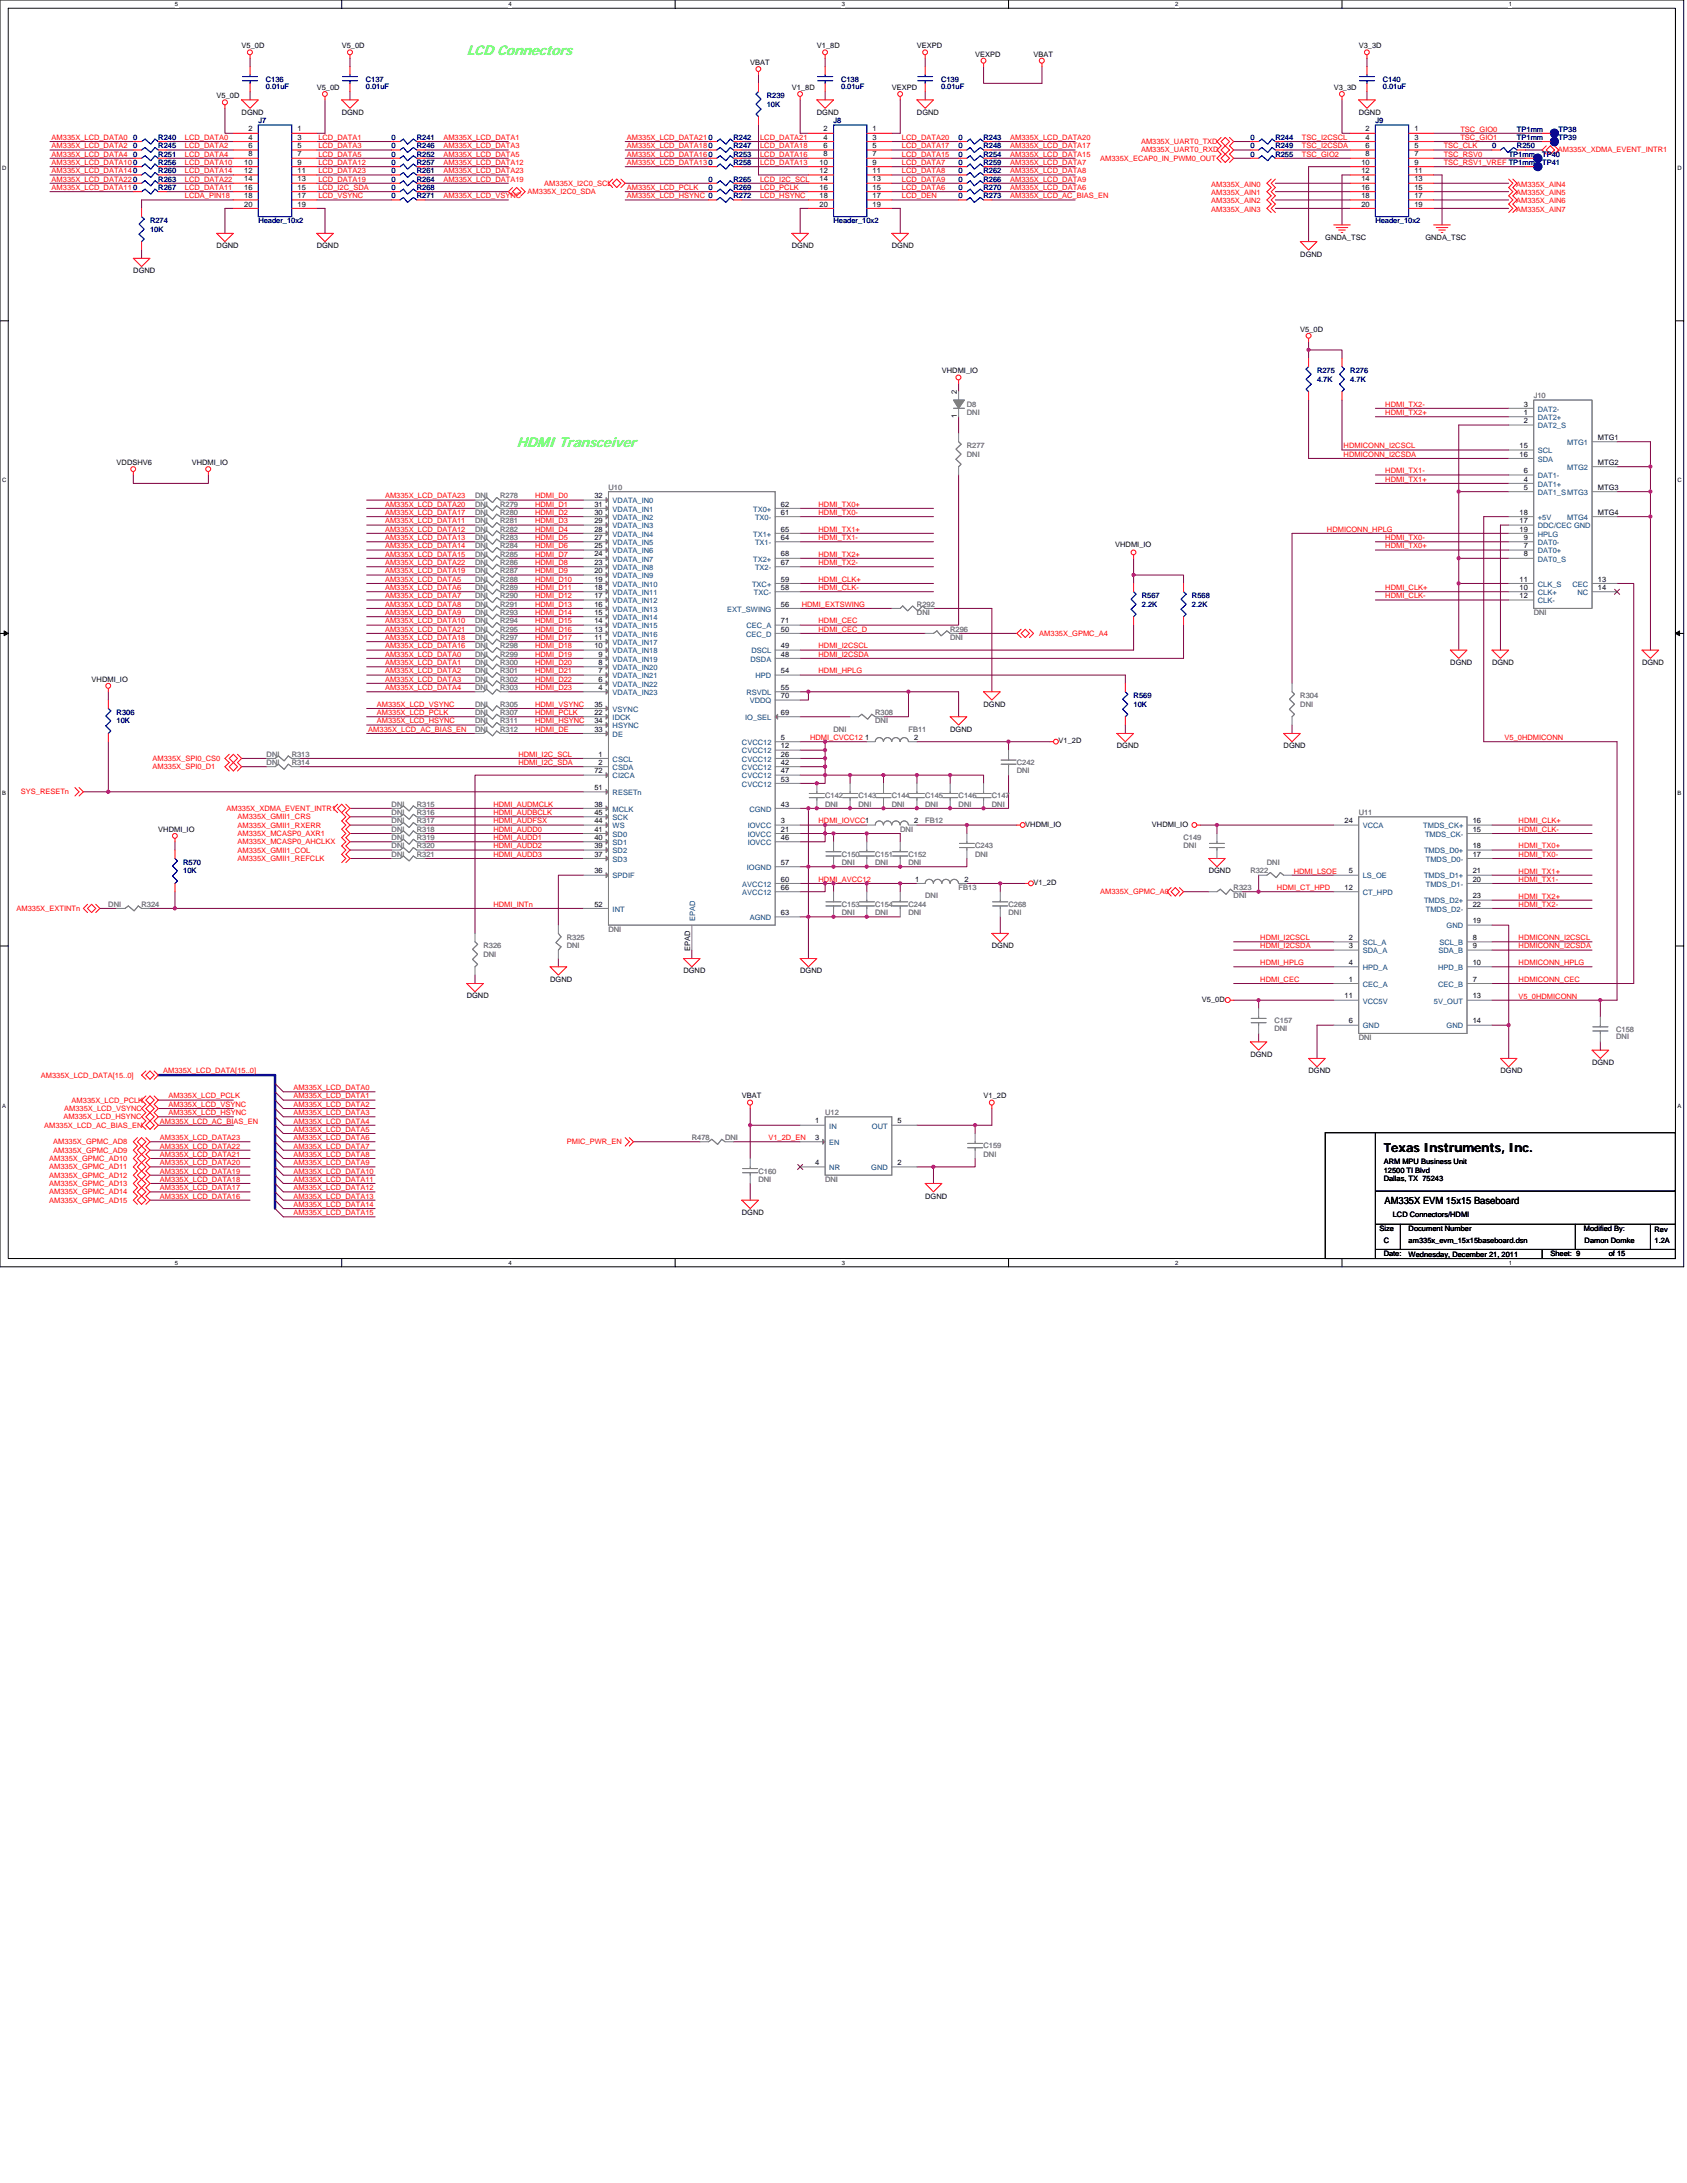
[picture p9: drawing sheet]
<svg xmlns="http://www.w3.org/2000/svg" width="216mm" height="279mm" viewBox="0 0 216 279" stroke-linecap="round" stroke-linejoin="round" font-family="sans-serif">
<defs><g id="words">
<g font-size="1.8" fill="#0f0">
<text x="59.7" y="7">LCD Connectors</text>
<text x="66.1" y="57.2">HDMI Transceiver</text>
</g>
<text font-size="1.6" x="177.1" y="147.4">Texas Instruments, Inc.</text>
<text font-size="1.3" x="177.2" y="154.1">AM335X EVM 15x15 Baseboard</text>
<g font-size="1">
<text x="30.9" y="6.2">V5_0D</text>
<text x="40.5" y="11.5">V5_0D</text>
<text x="43.7" y="6.2">V5_0D</text>
<text x="96" y="8.3">VBAT</text>
<text x="101.3" y="11.5">V1_8D</text>
<text x="104.5" y="6.2">V1_8D</text>
<text x="114.1" y="11.5">VEXPD</text>
<text x="117.3" y="6.2">VEXPD</text>
<text x="124.8" y="7.2">VEXPD</text>
<text x="132.3" y="7.2">VBAT</text>
<text x="170.7" y="11.5">V3_3D</text>
<text x="173.9" y="6.2">V3_3D</text>
<text x="27.7" y="12.6">V5_0D</text>
<text x="30.9" y="14.7">DGND</text>
<text x="31.8" y="16.8">2</text>
<text x="31.8" y="17.9">4</text>
<text x="38.1" y="16.8">1</text>
<text x="38.1" y="17.9">3</text>
<text x="43.7" y="14.7">DGND</text>
<text x="104.5" y="14.7">DGND</text>
<text x="105.4" y="16.8">2</text>
<text x="105.4" y="17.9">4</text>
<text x="111.7" y="16.8">1</text>
<text x="111.7" y="17.9">3</text>
<text x="117.3" y="14.7">DGND</text>
<text x="173.9" y="14.7">DGND</text>
<text x="174.8" y="16.8">2</text>
<text x="174.8" y="17.9">4</text>
<text x="181" y="16.8">1</text>
<text x="181" y="17.9">3</text>
<text x="31.3" y="21.1">10</text>
<text x="31.3" y="22.2">12</text>
<text x="31.3" y="23.2">14</text>
<text x="31.8" y="19">6</text>
<text x="31.8" y="20">8</text>
<text x="38.1" y="19">5</text>
<text x="38.1" y="20">7</text>
<text x="38.1" y="21.1">9</text>
<text x="38.1" y="22.2">11</text>
<text x="38.1" y="23.2">13</text>
<text x="104.9" y="21.1">10</text>
<text x="104.9" y="22.2">12</text>
<text x="104.9" y="23.2">14</text>
<text x="105.4" y="19">6</text>
<text x="105.4" y="20">8</text>
<text x="111.7" y="19">5</text>
<text x="111.7" y="20">7</text>
<text x="111.7" y="21.1">9</text>
<text x="111.7" y="22.2">11</text>
<text x="111.7" y="23.2">13</text>
<text x="174.2" y="21.1">10</text>
<text x="174.2" y="22.2">12</text>
<text x="174.2" y="23.2">14</text>
<text x="174.8" y="19">6</text>
<text x="174.8" y="20">8</text>
<text x="181" y="19">5</text>
<text x="181" y="20">7</text>
<text x="181" y="21.1">9</text>
<text x="181" y="22.2">11</text>
<text x="181" y="23.2">13</text>
<text x="31.3" y="24.3">16</text>
<text x="31.3" y="25.4">18</text>
<text x="31.3" y="26.4">20</text>
<text x="38.1" y="24.3">15</text>
<text x="38.1" y="25.4">17</text>
<text x="38.1" y="26.4">19</text>
<text x="104.9" y="24.3">16</text>
<text x="104.9" y="25.4">18</text>
<text x="104.9" y="26.4">20</text>
<text x="111.7" y="24.3">15</text>
<text x="111.7" y="25.4">17</text>
<text x="111.7" y="26.4">19</text>
<text x="174.2" y="24.3">16</text>
<text x="174.2" y="25.4">18</text>
<text x="174.2" y="26.4">20</text>
<text x="181" y="24.3">15</text>
<text x="181" y="25.4">17</text>
<text x="181" y="26.4">19</text>
<text x="17.1" y="35">DGND</text>
<text x="27.7" y="31.8">DGND</text>
<text x="40.5" y="31.8">DGND</text>
<text x="101.3" y="31.8">DGND</text>
<text x="114.1" y="31.8">DGND</text>
<text x="166.4" y="32.9">DGND</text>
<text x="169.6" y="30.7">GNDA_TSC</text>
<text x="182.4" y="30.7">GNDA_TSC</text>
<text x="120.5" y="47.8">VHDMI_IO</text>
<text x="166.4" y="42.4">V5_0D</text>
<text x="122.4" y="53.5" transform="rotate(-90 122.4 53.5)">1</text>
<text x="122.4" y="50.5" transform="rotate(-90 122.4 50.5)">2</text>
<text x="195" y="53.1">1</text>
<text x="195" y="52">3</text>
<text x="14.9" y="59.5">VDDSHV6</text>
<text x="24.5" y="59.5">VHDMI_IO</text>
<text x="194.5" y="57.4">15</text>
<text x="194.5" y="58.4">16</text>
<text x="195" y="54.2">2</text>
<text x="204.5" y="59.5">MTG2</text>
<text x="204.5" y="56.3">MTG1</text>
<text x="76.1" y="63.8">32</text>
<text x="76.1" y="64.8">31</text>
<text x="76.1" y="65.9">30</text>
<text x="99.9" y="65.9">61</text>
<text x="99.9" y="64.8">62</text>
<text x="194.5" y="65.9">18</text>
<text x="195" y="61.6">4</text>
<text x="195" y="62.7">5</text>
<text x="195" y="60.6">6</text>
<text x="204.5" y="62.7">MTG3</text>
<text x="204.5" y="65.9">MTG4</text>
<text x="76.1" y="67">29</text>
<text x="76.1" y="68">28</text>
<text x="76.1" y="69.1">27</text>
<text x="76.1" y="70.2">25</text>
<text x="76.1" y="71.2">24</text>
<text x="99.9" y="69.1">64</text>
<text x="99.9" y="68">65</text>
<text x="99.9" y="71.2">68</text>
<text x="142.7" y="70">VHDMI_IO</text>
<text x="194.5" y="67">17</text>
<text x="194.5" y="68">19</text>
<text x="195" y="70.2">7</text>
<text x="195" y="71.2">8</text>
<text x="195" y="69.1">9</text>
<text x="76.1" y="72.3">23</text>
<text x="76.1" y="73.4">20</text>
<text x="76.1" y="74.4">19</text>
<text x="76.1" y="75.5">18</text>
<text x="76.1" y="76.6">17</text>
<text x="76.1" y="77.6">16</text>
<text x="99.9" y="77.6">56</text>
<text x="99.9" y="72.3">67</text>
<text x="99.9" y="75.5">58</text>
<text x="99.9" y="74.4">59</text>
<text x="194.5" y="75.5">10</text>
<text x="194.5" y="74.4">11</text>
<text x="194.5" y="76.6">12</text>
<text x="204.5" y="75.5">14</text>
<text x="204.5" y="74.4">13</text>
<text x="76.1" y="78.7">15</text>
<text x="76.1" y="79.8">14</text>
<text x="76.1" y="80.8">13</text>
<text x="76.1" y="81.9">11</text>
<text x="76.1" y="83">10</text>
<text x="99.9" y="80.8">50</text>
<text x="99.9" y="79.8">71</text>
<text x="99.9" y="83">49</text>
<text x="11.7" y="87.2">VHDMI_IO</text>
<text x="76.6" y="84">9</text>
<text x="76.6" y="85.1">8</text>
<text x="76.6" y="86.2">7</text>
<text x="76.6" y="87.2">6</text>
<text x="76.6" y="88.3">4</text>
<text x="99.9" y="84">48</text>
<text x="99.9" y="86.2">54</text>
<text x="99.9" y="88.3">55</text>
<text x="99.9" y="89.4">70</text>
<text x="185.6" y="85.1">DGND</text>
<text x="190.9" y="85.1">DGND</text>
<text x="210.1" y="85.1">DGND</text>
<text x="76.1" y="90.4">35</text>
<text x="76.1" y="92.6">34</text>
<text x="76.1" y="93.6">33</text>
<text x="76.1" y="91.5">22</text>
<text x="99.9" y="91.5">69</text>
<text x="99.9" y="94.7">5</text>
<text x="99.9" y="95.8">12</text>
<text x="110.7" y="94.7">1</text>
<text x="117" y="94.7">2</text>
<text x="121.6" y="93.6">DGND</text>
<text x="125.9" y="90.4">DGND</text>
<text x="135.5" y="95.1">V1_2D</text>
<text x="142.9" y="95.8">DGND</text>
<text x="164.3" y="95.8">DGND</text>
<text x="76.1" y="99">72</text>
<text x="76.1" y="101.1">51</text>
<text x="76.6" y="96.8">1</text>
<text x="76.6" y="97.9">2</text>
<text x="99.9" y="96.8">26</text>
<text x="99.9" y="97.9">42</text>
<text x="99.9" y="99">47</text>
<text x="99.9" y="100">53</text>
<text x="20.3" y="106.4">VHDMI_IO</text>
<text x="76.1" y="103.2">38</text>
<text x="76.1" y="104.3">45</text>
<text x="76.1" y="106.4">41</text>
<text x="76.1" y="107.5">40</text>
<text x="76.1" y="105.4">44</text>
<text x="99.9" y="103.2">43</text>
<text x="99.9" y="105.4">3</text>
<text x="99.9" y="106.4">21</text>
<text x="99.9" y="107.5">46</text>
<text x="117" y="105.4">2</text>
<text x="131.2" y="105.8">VHDMI_IO</text>
<text x="147.4" y="105.8">VHDMI_IO</text>
<text x="172.1" y="105.4">24</text>
<text x="188.5" y="105.4">16</text>
<text x="188.5" y="106.4">15</text>
<text x="76.1" y="108.6">39</text>
<text x="76.1" y="109.6">37</text>
<text x="76.1" y="111.8">36</text>
<text x="99.9" y="112.8">60</text>
<text x="99.9" y="113.9">66</text>
<text x="99.9" y="110.7">57</text>
<text x="117.1" y="112.8">1</text>
<text x="123.4" y="112.8">2</text>
<text x="132.3" y="113.3">V1_2D</text>
<text x="154.7" y="111.8">DGND</text>
<text x="172.1" y="113.9">12</text>
<text x="172.6" y="111.8">5</text>
<text x="188.5" y="111.8">21</text>
<text x="188.5" y="108.6">18</text>
<text x="188.5" y="112.8">20</text>
<text x="188.5" y="109.6">17</text>
<text x="76.1" y="116">52</text>
<text x="99.9" y="117.1">63</text>
<text x="188.5" y="115">23</text>
<text x="188.5" y="118.2">19</text>
<text x="188.5" y="116">22</text>
<text x="70.4" y="125.6">DGND</text>
<text x="87.5" y="124.6">DGND</text>
<text x="88.3" y="121.8" transform="rotate(-90 88.3 121.8)">EPAD</text>
<text x="102.4" y="124.6">DGND</text>
<text x="126.9" y="121.4">DGND</text>
<text x="172.6" y="125.6">1</text>
<text x="172.6" y="120.3">2</text>
<text x="172.6" y="121.4">3</text>
<text x="172.6" y="123.5">4</text>
<text x="188.5" y="121.4">9</text>
<text x="188.5" y="120.3">8</text>
<text x="188.5" y="123.5">10</text>
<text x="188.5" y="125.6">7</text>
<text x="59.7" y="127.8">DGND</text>
<text x="153.8" y="128.2">V5_0D</text>
<text x="172.1" y="127.8">11</text>
<text x="172.6" y="131">6</text>
<text x="188.5" y="131">14</text>
<text x="188.5" y="127.8">13</text>
<text x="160" y="135.3">DGND</text>
<text x="167.5" y="137.4">DGND</text>
<text x="192" y="137.4">DGND</text>
<text x="203.8" y="136.3">DGND</text>
<text x="94.9" y="140.6">VBAT</text>
<text x="104.3" y="143.8">1</text>
<text x="114.9" y="143.8">5</text>
<text x="125.9" y="140.6">V1_2D</text>
<text x="104.3" y="145.9">3</text>
<text x="104.3" y="149.1">4</text>
<text x="114.9" y="149.1">2</text>
<text x="177.1" y="149">ARM MPU Business Unit</text>
<text x="94.9" y="155.5">DGND</text>
<text x="118.4" y="153.4">DGND</text>
<text x="177.1" y="150.1">12500 TI Blvd</text>
<text x="177.1" y="151.2">Dallas, TX 75243</text>
<text x="178.2" y="155.7">LCD Connectors/HDMI</text>
<text x="176.6" y="157.5">Size</text>
<text x="177.1" y="160.8">Date:</text>
<text x="177.1" y="159">C</text>
<text x="180.3" y="157.5">Document Number</text>
<text x="180.3" y="160.9">Wednesday, December 21, 2011</text>
<text x="180.3" y="159">am335x_evm_15x15baseboard.dsn</text>
<text x="198.4" y="160.8">Sheet: 9</text>
<text x="202.7" y="157.5">Modified By:</text>
<text x="202.8" y="159.2">Damon Domke</text>
<text x="205.9" y="160.8">of 15</text>
<text x="211.8" y="157.6">Rev</text>
<text x="211.8" y="159.2">1.2A</text>
</g>
<g font-size="1" fill="#000080">
<text x="34" y="10.4">C136</text>
<text x="34" y="11.4">0.01uF</text>
<text x="46.8" y="10.4">C137</text>
<text x="46.8" y="11.4">0.01uF</text>
<text x="107.6" y="10.4">C138</text>
<text x="107.6" y="11.4">0.01uF</text>
<text x="120.4" y="10.4">C139</text>
<text x="120.4" y="11.4">0.01uF</text>
<text x="177" y="10.4">C140</text>
<text x="177" y="11.4">0.01uF</text>
<text x="17.1" y="17.9">0</text>
<text x="20.3" y="17.9">R240</text>
<text x="33.1" y="15.8">J7</text>
<text x="50.1" y="17.9">0</text>
<text x="53.3" y="17.9">R241</text>
<text x="90.7" y="17.9">0</text>
<text x="93.9" y="17.9">R242</text>
<text x="98.1" y="12.6">R239</text>
<text x="98.1" y="13.6">10K</text>
<text x="106.7" y="15.8">J8</text>
<text x="122.7" y="17.9">0</text>
<text x="125.9" y="17.9">R243</text>
<text x="160" y="17.9">0</text>
<text x="163.2" y="17.9">R244</text>
<text x="176" y="15.8">J9</text>
<text x="194.1" y="16.8">TP1mm</text>
<text x="194.1" y="17.9">TP1mm</text>
<text x="199.5" y="16.8">TP38</text>
<text x="199.5" y="17.9">TP39</text>
<text x="17.1" y="21.1">0</text>
<text x="17.1" y="20">0</text>
<text x="17.1" y="19">0</text>
<text x="17.1" y="23.2">0</text>
<text x="17.1" y="22.2">0</text>
<text x="20.3" y="21.1">R256</text>
<text x="20.3" y="20">R251</text>
<text x="20.3" y="19">R245</text>
<text x="20.3" y="23.2">R263</text>
<text x="20.3" y="22.2">R260</text>
<text x="50.1" y="20">0</text>
<text x="50.1" y="22.2">0</text>
<text x="50.1" y="21.1">0</text>
<text x="50.1" y="23.2">0</text>
<text x="50.1" y="19">0</text>
<text x="53.3" y="20">R252</text>
<text x="53.3" y="22.2">R261</text>
<text x="53.3" y="21.1">R257</text>
<text x="53.3" y="23.2">R264</text>
<text x="53.3" y="19">R246</text>
<text x="90.7" y="19">0</text>
<text x="90.7" y="20">0</text>
<text x="90.7" y="23.2">0</text>
<text x="90.7" y="21.1">0</text>
<text x="93.9" y="19">R247</text>
<text x="93.9" y="20">R253</text>
<text x="93.9" y="23.2">R265</text>
<text x="93.9" y="21.1">R258</text>
<text x="122.7" y="22.2">0</text>
<text x="122.7" y="23.2">0</text>
<text x="122.7" y="20">0</text>
<text x="122.7" y="21.1">0</text>
<text x="122.7" y="19">0</text>
<text x="125.9" y="22.2">R262</text>
<text x="125.9" y="23.2">R266</text>
<text x="125.9" y="20">R254</text>
<text x="125.9" y="21.1">R259</text>
<text x="125.9" y="19">R248</text>
<text x="160" y="19">0</text>
<text x="160" y="20">0</text>
<text x="163.2" y="19">R249</text>
<text x="163.2" y="20">R255</text>
<text x="190.9" y="19">0</text>
<text x="193.1" y="20">TP1mm</text>
<text x="194.1" y="19">R250</text>
<text x="197.4" y="20">TP40</text>
<text x="197.4" y="21.1">TP41</text>
<text x="17.1" y="24.3">0</text>
<text x="19.2" y="28.6">R274</text>
<text x="19.2" y="29.6">10K</text>
<text x="20.3" y="24.3">R267</text>
<text x="33.1" y="28.6">Header_10x2</text>
<text x="50.1" y="25.4">0</text>
<text x="50.1" y="24.3">0</text>
<text x="53.3" y="25.4">R271</text>
<text x="53.3" y="24.3">R268</text>
<text x="90.7" y="24.3">0</text>
<text x="93.9" y="25.4">R272</text>
<text x="93.9" y="24.3">R269</text>
<text x="106.7" y="28.6">Header_10x2</text>
<text x="122.7" y="24.3">0</text>
<text x="122.7" y="25.4">0</text>
<text x="125.9" y="24.3">R270</text>
<text x="125.9" y="25.4">R273</text>
<text x="176" y="28.6">Header_10x2</text>
<text x="168.6" y="47.8">R275</text>
<text x="172.8" y="47.8">R276</text>
<text x="168.6" y="48.9">4.7K</text>
<text x="172.8" y="48.9">4.7K</text>
<text x="146.1" y="76.6">R567</text>
<text x="146.1" y="77.6">2.2K</text>
<text x="152.5" y="76.6">R568</text>
<text x="152.5" y="77.6">2.2K</text>
<text x="145.1" y="89.4">R569</text>
<text x="14.9" y="91.5">R306</text>
<text x="14.9" y="92.6">10K</text>
<text x="145.1" y="90.4">10K</text>
<text x="23.5" y="110.7">R570</text>
<text x="23.5" y="111.8">10K</text>
</g>
<g font-size="1" fill="#f00">
<text x="6.6" y="17.9">AM335X_LCD_DATA0</text>
<text x="23.7" y="17.9">LCD_DATA0</text>
<text x="40.7" y="17.9">LCD_DATA1</text>
<text x="56.7" y="17.9">AM335X_LCD_DATA1</text>
<text x="80.2" y="17.9">AM335X_LCD_DATA21</text>
<text x="97.3" y="17.9">LCD_DATA21</text>
<text x="115.4" y="17.9">LCD_DATA20</text>
<text x="129.3" y="17.9">AM335X_LCD_DATA20</text>
<text x="166.6" y="17.9">TSC_I2CSCL</text>
<text x="186.9" y="16.8">TSC_GIO0</text>
<text x="186.9" y="17.9">TSC_GIO1</text>
<text x="6.6" y="19">AM335X_LCD_DATA2</text>
<text x="6.6" y="20">AM335X_LCD_DATA4</text>
<text x="6.6" y="21.1">AM335X_LCD_DATA10</text>
<text x="6.6" y="22.2">AM335X_LCD_DATA14</text>
<text x="6.6" y="23.2">AM335X_LCD_DATA22</text>
<text x="23.7" y="22.2">LCD_DATA14</text>
<text x="23.7" y="23.2">LCD_DATA22</text>
<text x="23.7" y="19">LCD_DATA2</text>
<text x="23.7" y="20">LCD_DATA4</text>
<text x="23.7" y="21.1">LCD_DATA10</text>
<text x="40.7" y="22.2">LCD_DATA23</text>
<text x="40.7" y="21.1">LCD_DATA12</text>
<text x="40.7" y="23.2">LCD_DATA19</text>
<text x="40.7" y="19">LCD_DATA3</text>
<text x="40.7" y="20">LCD_DATA5</text>
<text x="56.7" y="19">AM335X_LCD_DATA3</text>
<text x="56.7" y="20">AM335X_LCD_DATA5</text>
<text x="56.7" y="21.1">AM335X_LCD_DATA12</text>
<text x="56.7" y="22.2">AM335X_LCD_DATA23</text>
<text x="56.7" y="23.2">AM335X_LCD_DATA19</text>
<text x="69.7" y="23.8">AM335X_I2C0_SCL</text>
<text x="80.2" y="19">AM335X_LCD_DATA18</text>
<text x="80.2" y="20">AM335X_LCD_DATA16</text>
<text x="80.2" y="21.1">AM335X_LCD_DATA13</text>
<text x="97.3" y="20">LCD_DATA16</text>
<text x="97.3" y="19">LCD_DATA18</text>
<text x="97.3" y="21.1">LCD_DATA13</text>
<text x="97.3" y="23.2">LCD_I2C_SCL</text>
<text x="115.4" y="20">LCD_DATA15</text>
<text x="115.4" y="19">LCD_DATA17</text>
<text x="115.4" y="22.2">LCD_DATA8</text>
<text x="115.4" y="21.1">LCD_DATA7</text>
<text x="115.4" y="23.2">LCD_DATA9</text>
<text x="129.3" y="19">AM335X_LCD_DATA17</text>
<text x="129.3" y="20">AM335X_LCD_DATA15</text>
<text x="129.3" y="21.1">AM335X_LCD_DATA7</text>
<text x="129.3" y="22.2">AM335X_LCD_DATA8</text>
<text x="129.3" y="23.2">AM335X_LCD_DATA9</text>
<text x="140.8" y="20.6">AM335X_ECAP0_IN_PWM0_OUT</text>
<text x="146" y="18.4">AM335X_UART0_TXD</text>
<text x="146" y="19.5">AM335X_UART0_RXD</text>
<text x="155" y="23.9">AM335X_AIN0</text>
<text x="166.6" y="19">TSC_I2CSDA</text>
<text x="166.6" y="20">TSC_GIO2</text>
<text x="184.8" y="21.1">TSC_RSV1_VREF TP1mm</text>
<text x="184.8" y="19">TSC_CLK</text>
<text x="184.8" y="20">TSC_RSV0</text>
<text x="194" y="23.9">AM335X_AIN4</text>
<text x="199.4" y="19.5">AM335X_XDMA_EVENT_INTR1</text>
<text x="6.6" y="24.3">AM335X_LCD_DATA11</text>
<text x="23.7" y="24.3">LCD_DATA11</text>
<text x="23.7" y="25.4">LCDA_PIN18</text>
<text x="40.7" y="24.3">LCD_I2C_SDA</text>
<text x="40.7" y="25.4">LCD_VSYNC</text>
<text x="56.7" y="25.4">AM335X_LCD_VSYNC</text>
<text x="67.5" y="24.8">AM335X_I2C0_SDA</text>
<text x="80.2" y="24.3">AM335X_LCD_PCLK</text>
<text x="80.2" y="25.4">AM335X_LCD_HSYNC 0</text>
<text x="97.3" y="24.3">LCD_PCLK</text>
<text x="97.3" y="25.4">LCD_HSYNC</text>
<text x="115.4" y="24.3">LCD_DATA6</text>
<text x="115.4" y="25.4">LCD_DEN</text>
<text x="129.3" y="24.3">AM335X_LCD_DATA6</text>
<text x="129.3" y="25.4">AM335X_LCD_AC_BIAS_EN</text>
<text x="155" y="25">AM335X_AIN1</text>
<text x="155" y="26">AM335X_AIN2</text>
<text x="155" y="27.1">AM335X_AIN3</text>
<text x="194" y="25">AM335X_AIN5</text>
<text x="194" y="26">AM335X_AIN6</text>
<text x="194" y="27.1">AM335X_AIN7</text>
<text x="177.3" y="53.1">HDMI_TX2+</text>
<text x="177.3" y="52">HDMI_TX2-</text>
<text x="172" y="57.4">HDMICONN_I2CSCL</text>
<text x="172" y="58.5">HDMICONN_I2CSDA</text>
<text x="49.3" y="64.9">AM335X_LCD_DATA20</text>
<text x="49.3" y="63.8">AM335X_LCD_DATA23</text>
<text x="49.3" y="65.9">AM335X_LCD_DATA17</text>
<text x="68.5" y="63.8">HDMI_D0</text>
<text x="68.5" y="64.9">HDMI_D1</text>
<text x="68.5" y="65.9">HDMI_D2</text>
<text x="104.8" y="64.9">HDMI_TX0+</text>
<text x="104.8" y="65.9">HDMI_TX0-</text>
<text x="177.3" y="60.6">HDMI_TX1-</text>
<text x="177.3" y="61.7">HDMI_TX1+</text>
<text x="49.3" y="67">AM335X_LCD_DATA11</text>
<text x="49.3" y="71.2">AM335X_LCD_DATA15</text>
<text x="49.3" y="70.2">AM335X_LCD_DATA14</text>
<text x="49.3" y="68.1">AM335X_LCD_DATA12</text>
<text x="49.3" y="69.1">AM335X_LCD_DATA13</text>
<text x="68.5" y="67">HDMI_D3</text>
<text x="68.5" y="68.1">HDMI_D4</text>
<text x="68.5" y="69.1">HDMI_D5</text>
<text x="68.5" y="70.2">HDMI_D6</text>
<text x="68.5" y="71.2">HDMI_D7</text>
<text x="104.8" y="71.2">HDMI_TX2+</text>
<text x="104.8" y="68.1">HDMI_TX1+</text>
<text x="104.8" y="69.1">HDMI_TX1-</text>
<text x="169.8" y="68.1">HDMICONN_HPLG</text>
<text x="177.3" y="70.2">HDMI_TX0+</text>
<text x="177.3" y="69.1">HDMI_TX0-</text>
<text x="49.3" y="73.4">AM335X_LCD_DATA19</text>
<text x="49.3" y="72.3">AM335X_LCD_DATA22</text>
<text x="49.3" y="74.5">AM335X_LCD_DATA5</text>
<text x="49.3" y="75.5">AM335X_LCD_DATA6</text>
<text x="49.3" y="76.6">AM335X_LCD_DATA7</text>
<text x="49.3" y="77.7">AM335X_LCD_DATA8</text>
<text x="68.5" y="72.3">HDMI_D8</text>
<text x="68.5" y="73.4">HDMI_D9</text>
<text x="68.5" y="74.5">HDMI_D10</text>
<text x="68.5" y="75.5">HDMI_D11</text>
<text x="68.5" y="76.6">HDMI_D12</text>
<text x="68.5" y="77.7">HDMI_D13</text>
<text x="102.6" y="77.7">HDMI_EXTSWING</text>
<text x="104.8" y="72.3">HDMI_TX2-</text>
<text x="104.8" y="74.5">HDMI_CLK+</text>
<text x="104.8" y="75.5">HDMI_CLK-</text>
<text x="177.3" y="75.5">HDMI_CLK+</text>
<text x="177.3" y="76.6">HDMI_CLK-</text>
<text x="49.3" y="79.8">AM335X_LCD_DATA10</text>
<text x="49.3" y="78.7">AM335X_LCD_DATA9</text>
<text x="49.3" y="80.9">AM335X_LCD_DATA21</text>
<text x="49.3" y="81.9">AM335X_LCD_DATA18</text>
<text x="49.3" y="83">AM335X_LCD_DATA16</text>
<text x="68.5" y="78.7">HDMI_D14</text>
<text x="68.5" y="79.8">HDMI_D15</text>
<text x="68.5" y="80.9">HDMI_D16</text>
<text x="68.5" y="81.9">HDMI_D17</text>
<text x="68.5" y="83">HDMI_D18</text>
<text x="104.8" y="83">HDMI_I2CSCL</text>
<text x="104.8" y="79.8">HDMI_CEC</text>
<text x="104.8" y="80.9">HDMI_CEC_D</text>
<text x="133" y="81.4">AM335X_GPMC_A4</text>
<text x="49.3" y="84.1">AM335X_LCD_DATA0</text>
<text x="49.3" y="86.2">AM335X_LCD_DATA2</text>
<text x="49.3" y="85.1">AM335X_LCD_DATA1</text>
<text x="49.3" y="87.2">AM335X_LCD_DATA3</text>
<text x="49.3" y="88.3">AM335X_LCD_DATA4</text>
<text x="68.5" y="84.1">HDMI_D19</text>
<text x="68.5" y="85.1">HDMI_D20</text>
<text x="68.5" y="86.2">HDMI_D21</text>
<text x="68.5" y="87.2">HDMI_D22</text>
<text x="68.5" y="88.3">HDMI_D23</text>
<text x="104.8" y="84.1">HDMI_I2CSDA</text>
<text x="104.8" y="86.2">HDMI_HPLG</text>
<text x="47.1" y="93.7">AM335X_LCD_AC_BIAS_EN</text>
<text x="48.2" y="90.5">AM335X_LCD_VSYNC</text>
<text x="48.2" y="91.5">AM335X_LCD_PCLK</text>
<text x="48.2" y="92.6">AM335X_LCD_HSYNC</text>
<text x="68.5" y="91.5">HDMI_PCLK</text>
<text x="68.5" y="93.7">HDMI_DE</text>
<text x="68.5" y="92.6">HDMI_HSYNC</text>
<text x="68.5" y="90.5">HDMI_VSYNC</text>
<text x="103.7" y="94.7">HDMI_CVCC12</text>
<text x="192.6" y="94.7">V5_0HDMICONN</text>
<text x="2.7" y="101.6">SYS_RESETn</text>
<text x="19.5" y="97.4">AM335X_SPI0_CS0</text>
<text x="19.5" y="98.4">AM335X_SPI0_D1</text>
<text x="66.3" y="97.9">HDMI_I2C_SDA</text>
<text x="66.3" y="96.9">HDMI_I2C_SCL</text>
<text x="29" y="103.8">AM335X_XDMA_EVENT_INTR1</text>
<text x="30.4" y="104.9">AM335X_GMII1_CRS</text>
<text x="30.4" y="105.9">AM335X_GMII1_RXERR</text>
<text x="30.4" y="107">AM335X_MCASP0_AXR1</text>
<text x="63.1" y="103.3">HDMI_AUDMCLK</text>
<text x="63.1" y="104.3">HDMI_AUDBCLK</text>
<text x="63.1" y="105.4">HDMI_AUDFSX</text>
<text x="63.1" y="106.5">HDMI_AUDD0</text>
<text x="63.1" y="107.5">HDMI_AUDD1</text>
<text x="104.8" y="105.4">HDMI_IOVCC1</text>
<text x="194.4" y="105.4">HDMI_CLK+</text>
<text x="194.4" y="106.5">HDMI_CLK-</text>
<text x="30.4" y="108.1">AM335X_MCASP0_AHCLKX</text>
<text x="30.4" y="109.1">AM335X_GMII1_COL</text>
<text x="30.4" y="110.2">AM335X_GMII1_REFCLK</text>
<text x="63.1" y="108.6">HDMI_AUDD2</text>
<text x="63.1" y="109.7">HDMI_AUDD3</text>
<text x="104.8" y="112.9">HDMI_AVCC12</text>
<text x="163.4" y="113.9">HDMI_CT_HPD</text>
<text x="165.6" y="111.8">HDMI_LSOE</text>
<text x="194.4" y="111.8">HDMI_TX1+</text>
<text x="194.4" y="112.9">HDMI_TX1-</text>
<text x="194.4" y="108.6">HDMI_TX0+</text>
<text x="194.4" y="109.7">HDMI_TX0-</text>
<text x="2.1" y="116.6">AM335X_EXTINTn</text>
<text x="63.1" y="116.1">HDMI_INTn</text>
<text x="140.8" y="114.4">AM335X_GPMC_A0</text>
<text x="194.4" y="115">HDMI_TX2+</text>
<text x="194.4" y="116.1">HDMI_TX2-</text>
<text x="161.3" y="125.7">HDMI_CEC</text>
<text x="161.3" y="120.3">HDMI_I2CSCL</text>
<text x="161.3" y="121.4">HDMI_I2CSDA</text>
<text x="161.3" y="123.5">HDMI_HPLG</text>
<text x="194.4" y="120.3">HDMICONN_I2CSCL</text>
<text x="194.4" y="121.4">HDMICONN_I2CSDA</text>
<text x="194.4" y="123.5">HDMICONN_HPLG</text>
<text x="194.4" y="125.7">HDMICONN_CEC</text>
<text x="194.4" y="127.8">V5_0HDMICONN</text>
<text x="5.2" y="137.9">AM335X_LCD_DATA[15..0]</text>
<text x="20.9" y="137.3">AM335X_LCD_DATA[15..0]</text>
<text x="8.1" y="143.3">AM335X_LCD_HSYNC</text>
<text x="8.2" y="142.2">AM335X_LCD_VSYNC</text>
<text x="9.2" y="141.1">AM335X_LCD_PCLK</text>
<text x="20.5" y="143.8">AM335X_LCD_AC_BIAS_EN</text>
<text x="21.5" y="140.6">AM335X_LCD_PCLK</text>
<text x="21.5" y="141.7">AM335X_LCD_VSYNC</text>
<text x="21.5" y="142.7">AM335X_LCD_HSYNC</text>
<text x="37.5" y="139.5">AM335X_LCD_DATA0</text>
<text x="37.5" y="140.6">AM335X_LCD_DATA1</text>
<text x="37.5" y="141.7">AM335X_LCD_DATA2</text>
<text x="37.5" y="142.7">AM335X_LCD_DATA3</text>
<text x="37.5" y="143.8">AM335X_LCD_DATA4</text>
<text x="5.7" y="144.3">AM335X_LCD_AC_BIAS_EN</text>
<text x="6.3" y="148.6">AM335X_GPMC_AD10</text>
<text x="6.3" y="149.6">AM335X_GPMC_AD11</text>
<text x="6.8" y="146.5">AM335X_GPMC_AD8</text>
<text x="6.8" y="147.5">AM335X_GPMC_AD9</text>
<text x="20.5" y="145.9">AM335X_LCD_DATA23</text>
<text x="20.5" y="147">AM335X_LCD_DATA22</text>
<text x="20.5" y="148.1">AM335X_LCD_DATA21</text>
<text x="20.5" y="149.1">AM335X_LCD_DATA20</text>
<text x="37.5" y="144.9">AM335X_LCD_DATA5</text>
<text x="37.5" y="145.9">AM335X_LCD_DATA6</text>
<text x="37.5" y="147">AM335X_LCD_DATA7</text>
<text x="37.5" y="148.1">AM335X_LCD_DATA8</text>
<text x="37.5" y="149.1">AM335X_LCD_DATA9</text>
<text x="72.5" y="146.5">PMIC_PWR_EN</text>
<text x="98.3" y="145.9">V1_2D_EN</text>
<text x="6.3" y="150.7">AM335X_GPMC_AD12</text>
<text x="6.3" y="151.8">AM335X_GPMC_AD13</text>
<text x="6.3" y="152.9">AM335X_GPMC_AD14</text>
<text x="6.3" y="153.9">AM335X_GPMC_AD15</text>
<text x="20.5" y="150.2">AM335X_LCD_DATA19</text>
<text x="20.5" y="153.4">AM335X_LCD_DATA16</text>
<text x="20.5" y="152.3">AM335X_LCD_DATA17</text>
<text x="20.5" y="151.3">AM335X_LCD_DATA18</text>
<text x="37.5" y="150.2">AM335X_LCD_DATA10</text>
<text x="37.5" y="151.3">AM335X_LCD_DATA11</text>
<text x="37.5" y="152.3">AM335X_LCD_DATA12</text>
<text x="37.5" y="153.4">AM335X_LCD_DATA13</text>
<text x="37.5" y="154.5">AM335X_LCD_DATA14</text>
<text x="37.5" y="155.5">AM335X_LCD_DATA15</text>
</g>
<g font-size="1" fill="#808080">
<text x="123.7" y="52">D8</text>
<text x="123.7" y="53.1">DNI</text>
<text x="196.3" y="51">J10</text>
<text x="123.7" y="57.4">R277</text>
<text x="123.7" y="58.4">DNI</text>
<text x="60.8" y="63.8">DNI</text>
<text x="60.8" y="64.9">DNI</text>
<text x="60.8" y="65.9">DNI</text>
<text x="64" y="63.8">R278</text>
<text x="64" y="64.9">R279</text>
<text x="64" y="65.9">R280</text>
<text x="77.9" y="62.7">U10</text>
<text x="60.8" y="68.1">DNI</text>
<text x="60.8" y="69.1">DNI</text>
<text x="60.8" y="70.2">DNI</text>
<text x="60.8" y="71.2">DNI</text>
<text x="60.8" y="67">DNI</text>
<text x="64" y="68.1">R282</text>
<text x="64" y="69.1">R283</text>
<text x="64" y="70.2">R284</text>
<text x="64" y="71.2">R285</text>
<text x="64" y="67">R281</text>
<text x="60.8" y="72.3">DNI</text>
<text x="60.8" y="73.4">DNI</text>
<text x="60.8" y="74.4">DNI</text>
<text x="60.8" y="75.5">DNI</text>
<text x="60.8" y="76.6">DNI</text>
<text x="60.8" y="77.6">DNI</text>
<text x="64" y="72.3">R286</text>
<text x="64" y="73.4">R287</text>
<text x="64" y="74.4">R288</text>
<text x="64" y="75.5">R289</text>
<text x="64" y="76.6">R290</text>
<text x="64" y="77.6">R291</text>
<text x="117.3" y="77.6">R292</text>
<text x="60.8" y="81.9">DNI</text>
<text x="60.8" y="79.8">DNI</text>
<text x="60.8" y="83">DNI</text>
<text x="60.8" y="80.9">DNI</text>
<text x="60.8" y="78.7">DNI</text>
<text x="64" y="81.9">R297</text>
<text x="64" y="79.8">R294</text>
<text x="64" y="83">R298</text>
<text x="64" y="80.9">R295</text>
<text x="64" y="78.7">R293</text>
<text x="117.3" y="78.7">DNI</text>
<text x="121.6" y="80.9">R296</text>
<text x="121.6" y="81.9">DNI</text>
<text x="196.3" y="78.7">DNI</text>
<text x="60.8" y="84.1">DNI</text>
<text x="60.8" y="85.1">DNI</text>
<text x="60.8" y="86.2">DNI</text>
<text x="60.8" y="87.2">DNI</text>
<text x="60.8" y="88.3">DNI</text>
<text x="64" y="84.1">R299</text>
<text x="64" y="85.1">R300</text>
<text x="64" y="86.2">R301</text>
<text x="64" y="87.2">R302</text>
<text x="64" y="88.3">R303</text>
<text x="166.4" y="89.4">R304</text>
<text x="60.8" y="91.5">DNI</text>
<text x="60.8" y="90.4">DNI</text>
<text x="60.8" y="92.6">DNI</text>
<text x="60.8" y="93.6">DNI</text>
<text x="64" y="91.5">R307</text>
<text x="64" y="90.4">R305</text>
<text x="64" y="92.6">R311</text>
<text x="64" y="93.6">R312</text>
<text x="106.7" y="93.6">DNI</text>
<text x="112" y="91.5">R308</text>
<text x="112" y="92.6">DNI</text>
<text x="116.3" y="93.6">FB11</text>
<text x="166.4" y="90.4">DNI</text>
<text x="34.1" y="97.9">DNI</text>
<text x="34.1" y="96.9">DNI</text>
<text x="37.3" y="97.9">R314</text>
<text x="37.3" y="96.9">R313</text>
<text x="130.1" y="97.9">C242</text>
<text x="130.1" y="99">DNI</text>
<text x="50.1" y="107.5">DNI</text>
<text x="50.1" y="103.3">DNI</text>
<text x="50.1" y="104.3">DNI</text>
<text x="50.1" y="105.4">DNI</text>
<text x="50.1" y="106.4">DNI</text>
<text x="53.3" y="107.5">R319</text>
<text x="53.3" y="103.3">R315</text>
<text x="53.3" y="104.3">R316</text>
<text x="53.3" y="105.4">R317</text>
<text x="53.3" y="106.4">R318</text>
<text x="105.6" y="102.2">C142</text>
<text x="105.6" y="103.3">DNI</text>
<text x="109.9" y="102.2">C143</text>
<text x="109.9" y="103.3">DNI</text>
<text x="114.1" y="102.2">C144</text>
<text x="114.1" y="103.3">DNI</text>
<text x="115.2" y="106.4">DNI</text>
<text x="118.4" y="102.2">C145</text>
<text x="118.4" y="103.3">DNI</text>
<text x="118.4" y="105.4">FB12</text>
<text x="122.7" y="102.2">C146</text>
<text x="122.7" y="103.3">DNI</text>
<text x="126.9" y="102.2">C147</text>
<text x="126.9" y="103.3">DNI</text>
<text x="151.5" y="107.5">C149</text>
<text x="173.9" y="104.3">U11</text>
<text x="50.1" y="108.6">DNI</text>
<text x="50.1" y="109.6">DNI</text>
<text x="53.3" y="108.6">R320</text>
<text x="53.3" y="109.6">R321</text>
<text x="107.7" y="109.6">C150</text>
<text x="107.7" y="110.7">DNI</text>
<text x="112" y="109.6">C151</text>
<text x="112" y="110.7">DNI</text>
<text x="116.3" y="109.6">C152</text>
<text x="116.3" y="110.7">DNI</text>
<text x="122.7" y="113.9">FB13</text>
<text x="124.8" y="108.6">C243</text>
<text x="124.8" y="109.6">DNI</text>
<text x="151.5" y="108.6">DNI</text>
<text x="157.9" y="113.9">R323</text>
<text x="160" y="111.8">R322</text>
<text x="162.1" y="110.7">DNI</text>
<text x="13.9" y="116.1">DNI</text>
<text x="18.1" y="116.1">R324</text>
<text x="77.9" y="119.3">DNI</text>
<text x="107.7" y="116.1">C153</text>
<text x="107.7" y="117.1">DNI</text>
<text x="112" y="116.1">C154</text>
<text x="112" y="117.1">DNI</text>
<text x="116.3" y="116.1">C244</text>
<text x="116.3" y="117.1">DNI</text>
<text x="118.4" y="115">DNI</text>
<text x="129.1" y="116.1">C268</text>
<text x="129.1" y="117.1">DNI</text>
<text x="157.9" y="115">DNI</text>
<text x="61.9" y="121.4">R326</text>
<text x="61.9" y="122.4">DNI</text>
<text x="72.5" y="120.3">R325</text>
<text x="72.5" y="121.4">DNI</text>
<text x="163.1" y="131">C157</text>
<text x="163.1" y="132">DNI</text>
<text x="173.9" y="133.1">DNI</text>
<text x="206.8" y="132.1">C158</text>
<text x="206.8" y="133">DNI</text>
<text x="105.6" y="142.7">U12</text>
<text x="88.5" y="145.9">R478</text>
<text x="92.8" y="145.9">DNI</text>
<text x="125.9" y="147">C159</text>
<text x="125.9" y="148.1">DNI</text>
<text x="97.1" y="150.2">C160</text>
<text x="97.1" y="151.3">DNI</text>
<text x="105.6" y="151.3">DNI</text>
</g>
<g font-size="1" fill="#004080">
<text x="196.8" y="53.8">DAT2+</text>
<text x="196.8" y="52.7">DAT2-</text>
<text x="196.8" y="54.8">DAT2_S</text>
<text x="196.8" y="58">SCL</text>
<text x="196.8" y="59.1">SDA</text>
<text x="200.6" y="57">MTG1</text>
<text x="78.4" y="64.4">VDATA_IN0</text>
<text x="78.4" y="65.5">VDATA_IN1</text>
<text x="96.4" y="65.5">TX0+</text>
<text x="196.8" y="62.3">DAT1+</text>
<text x="196.8" y="63.4">DAT1_SMTG3</text>
<text x="196.8" y="61.2">DAT1-</text>
<text x="200.6" y="60.2">MTG2</text>
<text x="78.4" y="66.5">VDATA_IN2</text>
<text x="78.4" y="67.6">VDATA_IN3</text>
<text x="78.4" y="68.7">VDATA_IN4</text>
<text x="78.4" y="69.8">VDATA_IN5</text>
<text x="78.4" y="70.8">VDATA_IN6</text>
<text x="78.4" y="71.9">VDATA_IN7</text>
<text x="96.4" y="68.7">TX1+</text>
<text x="96.4" y="71.9">TX2+</text>
<text x="96.6" y="66.5">TX0-</text>
<text x="96.6" y="69.8">TX1-</text>
<text x="196.8" y="70.8">DAT0+</text>
<text x="196.8" y="71.9">DAT0_S</text>
<text x="196.8" y="69.8">DAT0-</text>
<text x="196.8" y="67.6">DDC/CEC GND</text>
<text x="196.8" y="66.5">+5V</text>
<text x="196.8" y="68.7">HPLG</text>
<text x="200.6" y="66.5">MTG4</text>
<text x="78.4" y="73">VDATA_IN8</text>
<text x="78.4" y="74">VDATA_IN9</text>
<text x="78.4" y="75.1">VDATA_IN10</text>
<text x="78.4" y="76.2">VDATA_IN11</text>
<text x="78.4" y="77.2">VDATA_IN12</text>
<text x="96.2" y="75.1">TXC+</text>
<text x="96.5" y="76.2">TXC-</text>
<text x="96.6" y="73">TX2-</text>
<text x="196.8" y="76.2">CLK+</text>
<text x="196.8" y="75.1">CLK_S</text>
<text x="196.8" y="77.2">CLK-</text>
<text x="201.2" y="75.1">CEC</text>
<text x="201.9" y="76.2">NC</text>
<text x="78.4" y="78.3">VDATA_IN13</text>
<text x="78.4" y="79.4">VDATA_IN14</text>
<text x="78.4" y="80.4">VDATA_IN15</text>
<text x="78.4" y="81.5">VDATA_IN16</text>
<text x="78.4" y="82.5">VDATA_IN17</text>
<text x="78.4" y="83.6">VDATA_IN18</text>
<text x="93.1" y="78.3">EXT_SWING</text>
<text x="95.5" y="81.5">CEC_D</text>
<text x="95.5" y="80.4">CEC_A</text>
<text x="96.2" y="83.6">DSCL</text>
<text x="78.4" y="84.7">VDATA_IN19</text>
<text x="78.4" y="85.8">VDATA_IN20</text>
<text x="78.4" y="86.8">VDATA_IN21</text>
<text x="78.4" y="87.9">VDATA_IN22</text>
<text x="78.4" y="89">VDATA_IN23</text>
<text x="95.5" y="89">RSVDL</text>
<text x="96.1" y="84.7">DSDA</text>
<text x="96.7" y="86.8">HPD</text>
<text x="78.4" y="91.1">VSYNC</text>
<text x="78.4" y="93.2">HSYNC</text>
<text x="78.4" y="94.3">DE</text>
<text x="78.4" y="92.2">IDCK</text>
<text x="95" y="95.4">CVCC12</text>
<text x="95.4" y="92.2">IO_SEL</text>
<text x="95.9" y="90">VDDQ</text>
<text x="78.4" y="97.5">CSCL</text>
<text x="78.4" y="98.6">CSDA</text>
<text x="78.4" y="99.6">CI2CA</text>
<text x="78.4" y="101.8">RESETn</text>
<text x="95" y="96.4">CVCC12</text>
<text x="95" y="97.5">CVCC12</text>
<text x="95" y="98.6">CVCC12</text>
<text x="95" y="99.6">CVCC12</text>
<text x="95" y="100.7">CVCC12</text>
<text x="78.4" y="103.9">MCLK</text>
<text x="78.4" y="105">SCK</text>
<text x="78.4" y="107.1">SD0</text>
<text x="78.4" y="106">WS</text>
<text x="95.7" y="106">IOVCC</text>
<text x="95.7" y="107.1">IOVCC</text>
<text x="95.9" y="103.9">CGND</text>
<text x="174.4" y="106">VCCA</text>
<text x="182.1" y="106">TMDS_CK+</text>
<text x="182.4" y="107.1">TMDS_CK-</text>
<text x="78.4" y="108.2">SD1</text>
<text x="78.4" y="109.2">SD2</text>
<text x="78.4" y="110.3">SD3</text>
<text x="78.4" y="112.4">SPDIF</text>
<text x="95" y="113.5">AVCC12</text>
<text x="95.6" y="111.4">IOGND</text>
<text x="95.7" y="108.2">IOVCC</text>
<text x="174.4" y="112.4">LS_OE</text>
<text x="182.2" y="112.4">TMDS_D1+</text>
<text x="182.2" y="109.2">TMDS_D0+</text>
<text x="182.5" y="113.5">TMDS_D1-</text>
<text x="182.5" y="110.3">TMDS_D0-</text>
<text x="78.4" y="116.7">INT</text>
<text x="89" y="117.9" transform="rotate(-90 89 117.9)">EPAD</text>
<text x="95" y="114.6">AVCC12</text>
<text x="95.9" y="117.8">AGND</text>
<text x="174.4" y="114.6">CT_HPD</text>
<text x="182.2" y="115.6">TMDS_D2+</text>
<text x="182.5" y="116.7">TMDS_D2-</text>
<text x="185.1" y="118.8">GND</text>
<text x="174.4" y="121">SCL_A</text>
<text x="174.4" y="122">SDA_A</text>
<text x="174.4" y="124.2">HPD_A</text>
<text x="184.1" y="124.2">HPD_B</text>
<text x="184.1" y="122">SDA_B</text>
<text x="184.2" y="121">SCL_B</text>
<text x="174.4" y="128.4">VCC5V</text>
<text x="174.4" y="131.6">GND</text>
<text x="174.4" y="126.3">CEC_A</text>
<text x="183.5" y="128.4">5V_OUT</text>
<text x="184.1" y="126.3">CEC_B</text>
<text x="185.1" y="131.6">GND</text>
<text x="106.1" y="144.4">IN</text>
<text x="106.1" y="146.6">EN</text>
<text x="106.1" y="149.8">NR</text>
<text x="111.5" y="149.8">GND</text>
<text x="111.6" y="144.4">OUT</text>
</g>
<g font-size=".8">
<text x="22.4" y=".8">5</text>
<text x="65.1" y=".8">4</text>
<text x="107.7" y=".8">3</text>
<text x="150.4" y=".8">2</text>
<text x="193.1" y=".8">1</text>
<text x=".3" y="21.7">D</text>
<text x="214.7" y="21.7">D</text>
<text x=".3" y="61.7">C</text>
<text x="214.7" y="61.7">C</text>
<text x=".3" y="101.7">B</text>
<text x="214.7" y="101.7">B</text>
<text x=".3" y="141.8">A</text>
<text x="214.7" y="141.8">A</text>
<text x="22.4" y="161.9">5</text>
<text x="65.1" y="161.9">4</text>
<text x="107.7" y="161.9">3</text>
<text x="150.4" y="161.9">2</text>
<text x="193.1" y="161.9">1</text>
</g>
</g></defs>
<path d="M0 0h215.5v162.1h-215.5zM1.1 1.1h213.3v160h-213.3z" fill="none" stroke="#000" stroke-width=".13"/>
<g fill="#fff">
<path d="M22.4 .1h.4v.9h-.4z"/>
<path d="M22.4 161.2h.4v.8h-.4z"/>
</g>
<path d="M43.7 0v1.1M43.7 161.1v1" fill="none" stroke="#000" stroke-width=".13"/>
<g fill="#fff">
<path d="M65.1 .1h.4v.9h-.4z"/>
<path d="M65.1 161.2h.4v.8h-.4z"/>
</g>
<path d="M86.4 0v1.1M86.4 161.1v1" fill="none" stroke="#000" stroke-width=".13"/>
<g fill="#fff">
<path d="M107.7 .1h.4v.9h-.4z"/>
<path d="M107.7 161.2h.4v.8h-.4z"/>
</g>
<path d="M129.1 0v1.1M129.1 161.1v1" fill="none" stroke="#000" stroke-width=".13"/>
<g fill="#fff">
<path d="M150.4 .1h.4v.9h-.4z"/>
<path d="M150.4 161.2h.4v.8h-.4z"/>
</g>
<path d="M171.7 0v1.1M171.7 161.1v1" fill="none" stroke="#000" stroke-width=".13"/>
<g fill="#fff">
<path d="M193.1 .1h.4v.9h-.4z"/>
<path d="M193.1 161.2h.4v.8h-.4z"/>
<path d="M.3 21.1h.5v.8h-.5z"/>
<path d="M214.7 21.1h.5v.8h-.5z"/>
<path d="M.3 61.1h.5v.8h-.5z"/>
<path d="M214.7 61.1h.5v.8h-.5z"/>
</g>
<path d="M0 41.1h1.1M214.4 41.1h1.1" fill="none" stroke="#000" stroke-width=".13"/>
<g fill="#fff">
<path d="M.3 101.1h.5v.8h-.5z"/>
<path d="M214.7 101.1h.5v.8h-.5z"/>
</g>
<path d="M0 81.1h1.1M214.4 81.1h1.1" fill="none" stroke="#000" stroke-width=".13"/>
<path d="M.5 80.8l.6 .3-.6 .3zM214.4 81.1l.5-.3v.6z" fill="#000" stroke="#000" stroke-width=".13"/>
<g fill="#fff">
<path d="M.3 141.1h.5v.8h-.5z"/>
<path d="M214.7 141.1h.5v.8h-.5z"/>
</g>
<path d="M0 121.1h1.1M214.4 121.1h1.1M169.6 145h44.8v16.1h-44.8zM176 145v16M176 156.7h38.4M176 159.9h38.4M176 152.4h38.4M179.2 156.7v3.2M197.4 159.9v1.1M201.6 156.7v3.2M211.2 156.7v3.2" fill="none" stroke="#000" stroke-width=".13"/>
<g fill="none" stroke="#800040" stroke-width=".13">
<path d="M6.4 18.1h10.7M6.4 19.2h10.7M21.3 18.1h8.6M21.3 19.2h8.6M28.8 13.9v3.2h1.1M32 11.7v1.1M32 7.5v1M40.5 18.1h9.6M40.5 19.2h9.6M41.6 12.8v4.3h-1.1M44.8 11.7v1.1M44.8 7.5v1"/>
<path d="M54.4 18.1h10.7M54.4 19.2h10.7M80 18.1h10.7M80 19.2h10.7M94.9 18.1h8.6M94.9 19.2h8.6M97.1 9.6v1.1M97.1 16v6.4h6.4M102.4 12.8v4.3h1.1M105.6 11.7v1.1M105.6 7.5v1M114.1 18.1h8.6"/>
<path d="M114.1 19.2h8.6M115.2 12.8v4.3h-1.1M118.4 11.7v1.1M118.4 7.5v1M125.9 8.5v2.2h7.4v-2.2M126.9 18.1h10.7M126.9 19.2h10.7M157.9 18.1h2.1M157.9 19.2h2.1M164.3 18.1h8.5M164.3 19.2h8.5M171.7 12.8v4.3h1.1"/>
<path d="M174.9 11.7v1.1M174.9 7.5v1M183.5 17.1h13.9M183.5 18.1h13.9M183.5 19.2h7.4M195.2 19.2h2.2M6.4 20.3h10.7M6.4 21.3h10.7M6.4 22.4h10.7M6.4 23.5h10.7M6.4 24.5h10.7M18.1 32v1.1"/>
<path d="M21.3 22.4h8.6M21.3 24.5h8.6M21.3 23.5h8.6M21.3 20.3h8.6M21.3 21.3h8.6M29.9 25.6h-11.8v1.1M29.9 26.7h-1.1v3.2M40.5 22.4h9.6M40.5 21.3h9.6M40.5 23.5h9.6M40.5 24.5h9.6M40.5 25.6h9.6"/>
<path d="M40.5 20.3h9.6M40.5 26.7h1.1v3.2M54.4 20.3h10.7M54.4 21.3h10.7M54.4 22.4h10.7M54.4 23.5h10.7M54.4 25.6h10.7M54.4 24.5h10.7M80 20.3h10.7M80 21.3h10.7M80 24.5h10.7M80 25.6h10.7"/>
<path d="M80 23.5h10.7M94.9 20.3h8.6M94.9 21.3h8.6M94.9 23.5h8.6M94.9 24.5h8.6M94.9 25.6h8.6M103.5 26.7h-1.1v3.2M114.1 20.3h8.6M114.1 22.4h8.6M114.1 21.3h8.6M114.1 23.5h8.6M114.1 24.5h8.6"/>
<path d="M114.1 25.6h8.6M114.1 26.7h1.1v3.2M126.9 20.3h10.7M126.9 21.3h10.7M126.9 22.4h10.7M126.9 23.5h10.7M126.9 24.5h10.7M126.9 25.6h10.7M157.9 20.3h2.1M163.2 23.5h9.6M163.2 24.5h9.6M163.2 25.6h9.6"/>
<path d="M163.2 26.7h9.6M164.3 20.3h8.5M172.8 21.3h-5.3v9.6M172.8 22.4h-1.1v6.4M183.5 21.3h11.7M183.5 20.3h11.7M183.5 23.5h9.6M183.5 25.6h9.6M183.5 26.7h9.6M183.5 24.5h9.6M183.5 22.4h1.1v6.4M122.7 49.1v1"/>
<path d="M122.7 53.3v2.2M167.5 43.7v1.1h4.2v1.1M167.5 51.2v7.5h25.6M167.5 44.8v1.1M171.7 51.2v6.4h21.4M176 53.3h17.1M176 52.3h17.1M193.1 54.4h-6.4v8.5M206.9 56.5h4.3v3.2h-4.3M211.2 59.7v3.2h-4.3M17.1 60.8v1.1h9.6v-1.1M46.9 73.6h13.9"/>
<path d="M46.9 72.5h13.9M46.9 74.7h13.9M46.9 75.7h13.9M46.9 78.9h13.9M46.9 76.8h13.9M46.9 77.9h13.9M46.9 65.1h13.9M46.9 64h13.9M46.9 66.1h13.9M46.9 67.2h13.9M46.9 71.5h13.9M46.9 70.4h13.9"/>
<path d="M46.9 68.3h13.9M46.9 69.3h13.9M65.1 64h9.6M65.1 65.1h9.6M65.1 66.1h9.6M65.1 67.2h9.6M65.1 68.3h9.6M65.1 69.3h9.6M65.1 70.4h9.6M65.1 71.5h9.6M65.1 72.5h9.6M65.1 73.6h9.6"/>
<path d="M65.1 74.7h9.6M65.1 75.7h9.6M65.1 76.8h9.6M65.1 77.9h9.6M65.1 78.9h9.6M102.4 69.3h17.1M102.4 77.9h11.7M102.4 65.1h17.1M102.4 71.5h17.1M102.4 68.3h17.1M102.4 66.1h17.1M102.4 72.5h17.1"/>
<path d="M102.4 74.7h17.1M102.4 75.7h17.1M119.5 77.9h7.4v10.6M122.7 60.8v19.2h-20.3M145.1 71.5v2.1h6.4v1.1M145.1 73.6v1.1M176 60.8h17.1M176 70.4h17.1M176 61.9h17.1M176 75.7h17.1M176 76.8h17.1M176 69.3h17.1"/>
<path d="M186.7 74.7h6.4M186.7 71.5h6.4M186.7 62.9h6.4M186.7 74.7v8.5M186.7 62.9v8.6M186.7 71.5v3.2M193.1 66.1h-3.2v28.8h17v33.1h-2.1M193.1 68.3h-27.7v19.2M193.1 67.2h-1.1v16M206.9 74.7h2.2v51.2h-18.2M211.2 66.1v17.1M211.2 62.9v3.2h-4.3"/>
<path d="M13.9 94.9v6.4M13.9 88.5v1.1M30.9 97.1h3.2M30.9 98.1h3.2M38.4 97.1h36.3M38.4 98.1h36.3M46.9 90.7h13.9M46.9 91.7h13.9M46.9 92.8h13.9M46.9 93.9h13.9M46.9 80h13.9M46.9 81.1h13.9"/>
<path d="M46.9 82.1h13.9M46.9 84.3h13.9M46.9 83.2h13.9M46.9 86.4h13.9M46.9 85.3h13.9M46.9 87.5h13.9M46.9 88.5h13.9M65.1 91.7h9.6M65.1 93.9h9.6M65.1 92.8h9.6M65.1 90.7h9.6M65.1 80h9.6"/>
<path d="M65.1 81.1h9.6M65.1 82.1h9.6M65.1 83.2h9.6M65.1 84.3h9.6M65.1 85.3h9.6M65.1 86.4h9.6M65.1 87.5h9.6M65.1 88.5h9.6M74.7 99.2h-13.9v20.3M102.4 91.7h6.4M102.4 96h3.2M102.4 97.1h3.2"/>
<path d="M102.4 98.1h3.2M102.4 94.9h3.2M102.4 88.5h1.1M102.4 86.4h41.6v1.1M102.4 81.1h16M105.6 94.9h5.3M105.6 94.9v1.1M105.6 96v1.1M105.6 97.1v1M105.6 98.1v1.1h-3.2M108.8 99.2h4.3M113.1 99.2h4.2v1.1"/>
<path d="M113.1 99.2v1.1M113.1 91.7h3.2v-3.2h6.4v3.2M116.3 88.5h-12.8v1.1h-1.1M117.3 94.9h11.8v1.1M117.3 99.2h4.3v1.1M121.6 99.2h4.3v1.1M122.7 81.1h7.4M129.1 94.9h5.3M129.1 99.2v4.3h-25.6M144 92.8v1.1M145.1 80v3.2h-42.7M151.5 80v4.3h-49.1"/>
<path d="M165.4 92.8v1.1M10.7 101.3h3.2M12.8 116.3h2.1M13.9 101.3h60.8M22.4 107.7v1.1M22.4 114.1v2.2h-3.2M22.4 116.3h52.3M44.8 103.5h5.3M44.8 104.5h5.3M44.8 105.6h5.3M44.8 106.7h5.3M44.8 107.7h5.3"/>
<path d="M44.8 108.8h5.3M44.8 109.9h5.3M54.4 103.5h20.3M54.4 104.5h20.3M54.4 105.6h20.3M54.4 106.7h20.3M54.4 107.7h20.3M54.4 108.8h20.3M54.4 109.9h20.3M74.7 112h-3.2v6.4M102.4 106.7h3.2M102.4 105.6h3.2"/>
<path d="M102.4 113.1h3.2M102.4 100.3h3.2v-1.1h3.2v1.1M102.4 117.3h1.1M102.4 110.9h1.1M102.4 103.5h1.1M103.5 117.3h11.7M103.5 117.3v5.4M103.5 110.9v6.4M103.5 103.5v7.4M105.6 105.6h5.3M105.6 106.7h1.1M105.6 113.1h1.1"/>
<path d="M105.6 105.6v1.1M105.6 106.7v1h-3.2M105.6 113.1v1h-3.2M106.7 106.7h4.2M106.7 113.1h4.2v1M106.7 106.7v1M106.7 113.1v1M110.9 106.7h4.3v1M110.9 106.7v1M110.9 113.1h4.3M117.3 105.6h6.4v1.1M117.3 113.1h-2.1v1"/>
<path d="M123.7 109.9v1h-20.2M123.7 105.6h6.4M123.7 113.1h4.3v1M128 113.1h3.2M128 117.3v2.2M151.5 114.1h3.2M153.6 105.6h2.1v1.1M155.7 105.6h15M161.1 114.1h9.6M161.1 112v2.1h-2.2M165.4 112h5.3M190.9 115.2h12.9"/>
<path d="M190.9 116.3h12.9M190.9 112h12.9M190.9 113.1h12.9M190.9 108.8h12.9M190.9 109.9h12.9M190.9 105.6h12.9M190.9 106.7h12.9M190.9 118.4h2.2v12.8M35.2 138.7l1.1 1h11.7M35.2 139.7l1.1 1.1h11.7M60.8 124.8v1.1M71.5 122.7v1"/>
<path d="M88.5 121.6v1.1M157.9 125.9h12.8M157.9 120.5h12.8M157.9 121.6h12.8M157.9 123.7h12.8M157.9 128h3.2v1.1M161.1 128h9.6M161.1 132.3v1M170.7 131.2h-2.1v4.3M190.9 128h13.9v2.1M190.9 120.5h12.9M190.9 121.6h12.9"/>
<path d="M190.9 123.7h12.9M190.9 131.2h2.2M193.1 131.2v4.3M204.8 133.3v1.1M19.2 146.1h12.8M19.2 147.2h12.8M19.2 148.3h12.8M19.2 149.4h12.8M19.2 150.4h12.8M19.2 153.6h12.8M19.2 152.5h12.8M19.2 151.5h12.8"/>
<path d="M20.3 140.8h9.6M20.3 141.9h9.6M20.3 142.9h9.6M20.3 144h9.6M35.2 140.8l1.1 1.1h11.7M35.2 141.9l1.1 1h11.7M35.2 142.9l1.1 1.1h11.7M35.2 144l1.1 1.1h11.7M35.2 145.1l1.1 1h11.7M35.2 146.1l1.1 1.1h11.7M35.2 147.2l1.1 1.1h11.7M35.2 148.3l1.1 1.1h11.7"/>
<path d="M35.2 149.4l1.1 1h11.7M35.2 150.4l1.1 1.1h11.7M35.2 151.5l1.1 1h11.7M35.2 152.5l1.1 1.1h11.7M35.2 153.6l1.1 1.1h11.7M35.2 154.7l1.1 1h11.7M81.1 146.1h8.5M93.9 146.1h8.5M96 141.9v2.1h6.4M96 151.5v2.1M96 144v4.3M117.3 144h7.5"/>
<path d="M117.3 149.4h2.2v2.1M124.8 144v1.1M124.8 148.3v1.1h-5.3M126.9 141.9v2.1h-2.1"/>
</g>
<g fill="#f0f" stroke="#f0f" stroke-width=".13">
<circle cx="13.9" cy="101.3" r=".2"/>
<circle cx="186.7" cy="74.7" r=".2"/>
<circle cx="186.7" cy="62.9" r=".2"/>
<circle cx="186.7" cy="71.4" r=".2"/>
<circle cx="211.2" cy="66.1" r=".2"/>
<circle cx="103.5" cy="117.3" r=".2"/>
<circle cx="103.5" cy="110.9" r=".2"/>
<circle cx="103.5" cy="103.5" r=".2"/>
<circle cx="105.6" cy="94.9" r=".2"/>
<circle cx="105.6" cy="97.1" r=".2"/>
<circle cx="105.6" cy="96" r=".2"/>
<circle cx="105.6" cy="98.1" r=".2"/>
<circle cx="105.6" cy="99.2" r=".2"/>
<circle cx="104.5" cy="100.3" r=".2"/>
<circle cx="108.8" cy="99.2" r=".2"/>
<circle cx="113.1" cy="99.2" r=".2"/>
<circle cx="117.3" cy="99.2" r=".2"/>
<circle cx="121.6" cy="99.2" r=".2"/>
<circle cx="104.5" cy="103.5" r=".2"/>
<circle cx="108.8" cy="103.5" r=".2"/>
<circle cx="117.3" cy="103.5" r=".2"/>
<circle cx="113.1" cy="103.5" r=".2"/>
<circle cx="125.9" cy="103.5" r=".2"/>
<circle cx="121.6" cy="103.5" r=".2"/>
<circle cx="105.6" cy="105.6" r=".2"/>
<circle cx="105.6" cy="106.7" r=".2"/>
<circle cx="106.7" cy="106.7" r=".2"/>
<circle cx="110.9" cy="106.7" r=".2"/>
<circle cx="106.7" cy="110.9" r=".2"/>
<circle cx="110.9" cy="110.9" r=".2"/>
<circle cx="110.9" cy="113.1" r=".2"/>
<circle cx="106.7" cy="113.1" r=".2"/>
<circle cx="110.9" cy="117.3" r=".2"/>
<circle cx="106.7" cy="117.3" r=".2"/>
<circle cx="105.6" cy="113.1" r=".2"/>
<circle cx="115.2" cy="113.1" r=".2"/>
<circle cx="129.1" cy="94.9" r=".2"/>
<circle cx="123.7" cy="105.6" r=".2"/>
<circle cx="128" cy="113.1" r=".2"/>
<circle cx="115.2" cy="110.9" r=".2"/>
<circle cx="103.5" cy="88.5" r=".2"/>
<circle cx="116.3" cy="88.5" r=".2"/>
<circle cx="22.4" cy="116.3" r=".2"/>
<circle cx="167.5" cy="44.8" r=".2"/>
<circle cx="211.2" cy="59.7" r=".2"/>
<circle cx="211.2" cy="62.9" r=".2"/>
<circle cx="204.8" cy="128" r=".2"/>
<circle cx="193.1" cy="131.2" r=".2"/>
<circle cx="161.1" cy="128" r=".2"/>
<circle cx="155.7" cy="105.6" r=".2"/>
<circle cx="161.1" cy="114.1" r=".2"/>
<circle cx="96" cy="144" r=".2"/>
<circle cx="124.8" cy="144" r=".2"/>
<circle cx="119.5" cy="149.3" r=".2"/>
<circle cx="145.1" cy="73.6" r=".2"/>
</g>
<path d="M20.3 137.6h14.9v17.1" fill="none" stroke="#00f" stroke-width=".32"/>
<g fill="none" stroke="#f00" stroke-width=".13">
<path d="M17.1 19.2h1M20.3 19.2h1M28.8 13.4v.5M30.9 12.8h2.2l-1.1 1.1zM32 7v.5M32 8.5v1.1M32 10.7v1M41.6 12.4v.4M43.7 12.8h2.2l-1.1 1.1zM44.8 7v.5M90.7 19.2h1M93.9 19.2h1"/>
<path d="M97.1 9.2v.4M97.1 10.7v1M97.1 14.9v1.1M102.4 12.4v.4M103.5 17.1h3.2M103.5 18.1h3.2M103.5 19.2h3.2M104.5 12.8h2.2l-1.1 1.1zM105.6 7v.5M105.6 8.5v1.1M105.6 10.7v1M110.9 17.1h3.2"/>
<path d="M110.9 18.1h3.2M110.9 19.2h3.2M115.2 12.4v.4M117.3 12.8h2.2l-1.1 1.1zM118.4 7v.5M118.4 8.5v1.1M118.4 10.7v1M122.7 19.2h1M125.9 8.1v.4M125.9 19.2h1M133.3 8.1v.4M156.3 18.1l.5-.5 .6 .5-.6 .6z"/>
<path d="M156.3 17.6l-.6 .5 .6 .6-.6 .5 .6 .5-.6 .6 .6 .5M156.8 18.7l.6 .5-.6 .5M156.8 19.7l.6 .6-.6 .5-.5-.5zM156.8 18.7l-.5 .5 .5 .5M157.4 17.6l.5 .5-.5 .6 .5 .5-.5 .5 .5 .6-.5 .5M160 19.2h1.1M163.2 19.2h1.1M171.7 12.4v.4M173.9 12.8h2.1l-1.1 1.1zM174.9 7v.5M174.9 8.5v1.1M174.9 10.7v1"/>
<path d="M190.9 19.2h1.1M194.1 19.2h1.1M197.4 17.1h1M197.4 18.1h1M197.9 18.7l-.5 .5 .5 .5M198.4 18.7l.5 .5-.5 .5-.5-.5zM198.9 18.7l.6 .5-.6 .5M17.1 21.3h1M17.1 20.3h1M17.1 24.5h1M17.1 33.1h2.1l-1.1 1zM18.1 26.7v1"/>
<path d="M18.1 30.9v1.1M20.3 21.3h1M20.3 20.3h1M20.3 24.5h1M27.7 29.9h2.2l-1.1 1zM40.5 29.9h2.2l-1.1 1zM50.1 25.6h1.1M50.1 20.3h1.1M50.1 22.4h1.1M53.3 25.6h1.1M53.3 20.3h1.1M53.3 22.4h1.1"/>
<path d="M65.6 24l-.5 .5 .5 .6M66.1 24l.6 .5-.6 .6-.5-.6zM66.7 24l.5 .5-.5 .6M78.4 23.5l.5-.6 .6 .6-.6 .5zM78.4 22.9l-.5 .6 .5 .5M79.5 22.9l.5 .6-.5 .5M90.7 25.6h1M90.7 20.3h1M90.7 23.5h1M90.7 21.3h1M93.9 25.6h1M93.9 20.3h1"/>
<path d="M93.9 23.5h1M93.9 21.3h1M101.3 29.9h2.2l-1.1 1zM103.5 20.3h3.2M103.5 21.3h3.2M103.5 22.4h3.2M103.5 23.5h3.2M103.5 24.5h3.2M103.5 25.6h3.2M103.5 26.7h3.2M110.9 20.3h3.2M110.9 21.3h3.2"/>
<path d="M110.9 22.4h3.2M110.9 23.5h3.2M110.9 24.5h3.2M110.9 25.6h3.2M110.9 26.7h3.2M114.1 29.9h2.2l-1.1 1zM122.7 22.4h1M122.7 23.5h1M122.7 24.5h1M122.7 20.3h1M122.7 25.6h1M122.7 21.3h1"/>
<path d="M125.9 22.4h1M125.9 23.5h1M125.9 24.5h1M125.9 20.3h1M125.9 25.6h1M125.9 21.3h1M162.7 22.9l-.6 .6 .6 .5-.6 .5 .6 .6-.6 .5 .6 .5-.6 .6 .6 .5M163.2 22.9l-.5 .6 .5 .5-.5 .5 .5 .6-.5 .5 .5 .5-.5 .6 .5 .5M166.4 30.9h2.2l-1.1 1.1zM170.7 28.8h2.1M171 29.1h1.5M171.3 29.4h.9"/>
<path d="M171.6 29.8h.3M183.5 28.8h2.1M183.8 29.1h1.5M184.1 29.4h.9M184.4 29.8h.3M193.1 22.9l.5 .6-.5 .5 .5 .5-.5 .6 .5 .5-.5 .5 .5 .6-.5 .5M193.6 22.9l.5 .6-.5 .5 .5 .5-.5 .6 .5 .5-.5 .5 .5 .6-.5 .5M195.2 20.3h1.1M195.2 21.3h1.1M122.7 48.6v.5M167.5 43.3v.4M171.7 45.9v1"/>
<path d="M171.7 50.1v1.1M17.1 60.4v.4M26.7 60.4v.4M145.1 71v.5M145.1 74.7v1M145.1 78.9v1.1M151.5 74.7v1M151.5 78.9v1.1M13.9 88.1v.4M29.3 97.1l.6-.6 .5 .6-.5 .5zM29.3 96.5l-.5 .6 .5 .5-.5 .5 .5 .6M29.9 97.6l.5 .5-.5 .6-.6-.6z"/>
<path d="M30.4 96.5l.5 .6-.5 .5 .5 .5-.5 .6M121.6 91.7h2.1l-1 1.1zM125.9 88.5h2.1l-1.1 1.1zM130.7 80.5l-.6 .6 .6 .5M131.2 80.5l.5 .6-.5 .5-.5-.5zM131.7 80.5l.6 .6-.6 .5M134.4 94.9h.4M142.9 93.9h2.2l-1.1 1zM144 87.5v1M144 91.7v1.1M164.3 93.9h2.1l-1 1zM185.6 83.2h2.1l-1 1.1z"/>
<path d="M190.9 83.2h2.2l-1.1 1.1zM210.1 83.2h2.2l-1.1 1.1zM9.6 100.8l.5 .5-.5 .6M10.1 100.8l.6 .5-.6 .6M11.2 116.3l.5-.6 .6 .6-.6 .5zM11.2 115.7l-.5 .6 .5 .5M12.3 115.7l.5 .6-.5 .5M22.4 107.3v.4M22.4 108.8v1.1M22.4 113.1v1M43.2 103.5l.5-.6 .6 .6-.6 .5zM43.2 102.9l-.5 .6 .5 .5"/>
<path d="M43.7 104l.6 .5-.6 .6 .6 .5-.6 .5 .6 .6-.6 .5 .6 .5-.6 .6 .6 .5-.6 .5 .6 .6-.6 .5M44.3 102.9l.5 .6-.5 .5 .5 .5-.5 .6 .5 .5-.5 .5 .5 .6-.5 .5 .5 .5-.5 .6 .5 .5-.5 .5 .5 .6-.5 .5M126.9 119.5h2.2l-1.1 1zM130.1 105.6h.5M131.2 113.1h.4M149.9 113.6l-.5 .5 .5 .6M150.4 113.6l.5 .5-.5 .6-.5-.6zM150.9 113.6l.6 .5-.6 .6M153.2 105.6h.4M154.7 109.9h2.1l-1.1 1zM18.7 137.1l-.6 .5 .6 .5M18.7 137.6l.5-.5 .5 .5-.5 .5z"/>
<path d="M19.7 137.1l.6 .5-.6 .5M59.7 125.9h2.2l-1.1 1zM70.4 123.7h2.1l-1 1.1zM87.5 122.7h2.1l-1.1 1zM102.4 122.7h2.1l-1 1zM157.5 128h.4M160 133.3h2.1l-1 1.1zM167.5 135.5h2.1l-1 1zM192 135.5h2.1l-1 1zM203.8 134.4h2.1l-1.1 1.1zM17.6 145.6l-.5 .5 .5 .6-.5 .5 .5 .5-.5 .6 .5 .5-.5 .6 .5 .5-.5 .5 .5 .5-.5 .6 .5 .5-.5 .5 .5 .6-.5 .5 .5 .5M17.6 153.6l.5-.5 .6 .5-.6 .5z"/>
<path d="M18.1 145.6l.6 .5-.6 .6-.5-.6zM18.1 146.7l-.5 .5 .5 .5M18.1 147.7l-.5 .6 .5 .5M18.1 148.8l-.5 .6 .5 .5M18.1 149.9l-.5 .5 .5 .5M18.1 150.9l-.5 .6 .5 .5M18.1 152l-.5 .5 .5 .6M18.1 146.7l.6 .5-.6 .5M18.1 147.7l.6 .6-.6 .5M18.1 148.8l.6 .6-.6 .5M18.1 149.9l.6 .5-.6 .5M18.1 150.9l.6 .6-.6 .5"/>
<path d="M18.1 152l.6 .5-.6 .6M18.7 140.3l-.6 .5 .6 .6-.6 .5 .6 .5-.6 .5 .6 .6-.6 .5 .6 .5M18.7 140.8l.5-.5 .5 .5-.5 .6zM18.7 145.6l.5 .5-.5 .6 .5 .5-.5 .5 .5 .6-.5 .5 .5 .6-.5 .5 .5 .5-.5 .5 .5 .6-.5 .5 .5 .5-.5 .6 .5 .5-.5 .5M19.2 141.4l-.5 .5 .5 .5M19.2 142.4l-.5 .5 .5 .6M19.2 141.4l.5 .5-.5 .5M19.2 142.4l.5 .5-.5 .6M19.2 143.5l.5 .5-.5 .5-.5-.5zM19.7 140.3l.6 .5-.6 .6 .6 .5-.6 .5 .6 .5-.6 .6 .6 .5-.6 .5M80 145.6l.5 .5-.5 .6M80.5 145.6l.6 .5-.6 .6"/>
<path d="M94.9 153.6h2.2l-1.1 1.1zM96 141.5v.4M118.4 151.5h2.1l-1 1zM126.9 141.5v.4"/>
<circle cx="28.8" cy="13.1" r=".32"/>
<circle cx="32" cy="6.7" r=".31"/>
<circle cx="41.6" cy="12" r=".31"/>
<circle cx="44.8" cy="6.7" r=".31"/>
<circle cx="97.1" cy="8.8" r=".31"/>
<circle cx="102.4" cy="12" r=".31"/>
<circle cx="105.6" cy="6.7" r=".31"/>
<circle cx="115.2" cy="12" r=".31"/>
<circle cx="118.4" cy="6.7" r=".31"/>
<circle cx="125.9" cy="7.8" r=".32"/>
<circle cx="133.3" cy="7.8" r=".32"/>
<circle cx="171.7" cy="12" r=".31"/>
<circle cx="174.9" cy="6.7" r=".31"/>
<circle cx="122.7" cy="48.3" r=".31"/>
<circle cx="167.5" cy="43" r=".31"/>
<circle cx="17" cy="60" r=".31"/>
<circle cx="26.7" cy="60" r=".31"/>
<circle cx="145.1" cy="70.7" r=".31"/>
<circle cx="13.8" cy="87.8" r=".32"/>
<circle cx="135.1" cy="94.9" r=".31"/>
<circle cx="22.4" cy="107" r=".31"/>
<circle cx="130.9" cy="105.6" r=".31"/>
<circle cx="131.9" cy="113.1" r=".31"/>
<circle cx="152.9" cy="105.6" r=".31"/>
<circle cx="157.1" cy="128" r=".32"/>
<circle cx="96" cy="141.1" r=".32"/>
<circle cx="126.9" cy="141.1" r=".32"/>
</g>
<g fill="none" stroke="#00f" stroke-width=".13">
<path d="M20.3 19.2l-.5-.3-.5 .6-.7-.6-.5 .3M31 10.3h2M31 9.8h2M32 9.6v.2M32 10.3v.4M93.9 19.2l-.4-.3-.6 .6-.7-.6-.5 .3M97.1 11.7l-.3 .3 .6 .7-.6 .6 .6 .7-.6 .6 .3 .3M104.6 10.3h2M104.6 9.8h2M105.6 9.6v.2M105.6 10.3v.4M106.7 16h4.2v11.7h-4.2z"/>
<path d="M117.5 10.3h1.9M117.5 9.8h1.9M118.4 9.6v.2M118.4 10.3v.4M123.7 19.2l.5-.3 .5 .6 .8-.6 .4 .3M163.2 19.2l-.4-.3-.6 .6-.7-.6-.4 .3M174 10.3h1.9M174 9.8h1.9M174.9 9.6v.2M174.9 10.3v.4M192 19.2l.4-.3 .6 .6 .7-.6 .4 .3M18.1 27.7l.4 .3-.7 .7 .7 .6-.7 .7 .7 .6-.4 .3"/>
<path d="M20.3 21.3l-.5-.3-.5 .7-.7-.7-.5 .3M20.3 20.3l-.5-.4-.5 .7-.7-.7-.5 .4M20.3 24.5l-.5-.3-.5 .6-.7-.6-.5 .3M51.2 25.6l.4-.3 .6 .6 .7-.6 .4 .3M51.2 20.3l.4-.4 .6 .7 .7-.7 .4 .4M51.2 22.4l.4-.3 .6 .6 .7-.6 .4 .3M93.9 25.6l-.4-.3-.6 .6-.7-.6-.5 .3M93.9 20.3l-.4-.4-.6 .7-.7-.7-.5 .4M93.9 23.5l-.4-.4-.6 .7-.7-.7-.5 .4M93.9 21.3l-.4-.3-.6 .7-.7-.7-.5 .3M123.7 22.4l.5-.3 .5 .6 .8-.6 .4 .3M123.7 23.5l.5-.4 .5 .7 .8-.7 .4 .4"/>
<path d="M123.7 24.5l.5-.3 .5 .6 .8-.6 .4 .3M123.7 20.3l.5-.4 .5 .7 .8-.7 .4 .4M123.7 25.6l.5-.3 .5 .6 .8-.6 .4 .3M123.7 21.3l.5-.3 .5 .7 .8-.7 .4 .3M171.7 46.9l.4 .3-.7 .7 .7 .6-.7 .7 .7 .6-.4 .3M145.1 75.7l.3 .4-.6 .6 .6 .6-.6 .7 .6 .6-.3 .3M151.5 75.7l.3 .4-.6 .6 .6 .6-.6 .7 .6 .6-.3 .3M144 88.5l.3 .4-.6 .6 .6 .6-.6 .7 .6 .6-.3 .3M22.4 109.9l.3 .3-.6 .6 .6 .7-.6 .6 .6 .7-.3 .3"/>
</g>
<g fill="none" stroke="#808080" stroke-width=".13">
<path d="M122 52.3h1.4M122.7 50.1v1.1M122.7 52.3v1M122.7 55.5v1l.3 .4-.7 .6 .7 .6-.7 .7 .7 .6-.3 .3v1.1M60.8 64h1.1l.4-.3 .7 .6 .6-.6 .4 .3h1.1M60.8 68.3h1.1l.4-.4 .7 .7 .6-.7 .4 .4h1.1M60.8 69.3h1.1l.4-.3 .7 .7 .6-.7 .4 .3h1.1M60.8 72.5h1.1l.4-.3 .7 .7 .6-.7 .4 .3h1.1M60.8 65.1h1.1l.4-.4 .7 .7 .6-.7 .4 .4h1.1M60.8 73.6h1.1l.4-.3 .7 .6 .6-.6 .4 .3h1.1M60.8 70.4h1.1l.4-.3 .7 .6 .6-.6 .4 .3h1.1M60.8 71.5h1.1l.4-.4 .7 .7 .6-.7 .4 .4h1.1"/>
<path d="M60.8 74.7h1.1l.4-.4 .7 .7 .6-.7 .4 .4h1.1M60.8 75.7h1.1l.4-.3 .7 .7 .6-.7 .4 .3h1.1M114.1 77.9h1.1l.3-.3 .7 .6 .6-.6 .7 .6 .6-.6 .3 .3h1.1M34.1 98.1h1.1l.4-.3 .8 .7 .5-.7 .4 .3h1.1M60.8 82.1h1.1l.4-.3 .7 .7 .6-.7 .4 .3h1.1M60.8 80h1.1l.4-.3 .7 .6 .6-.6 .4 .3h1.1M60.8 83.2h1.1l.4-.3 .7 .6 .6-.6 .4 .3h1.1M60.8 84.3h1.1l.4-.4 .7 .7 .6-.7 .4 .4h1.1M60.8 85.3h1.1l.4-.3 .7 .7 .6-.7 .4 .3h1.1M60.8 91.7h1.1l.4-.3 .7 .7 .6-.7 .4 .3h1.1M60.8 86.4h1.1l.4-.3 .7 .6 .6-.6 .4 .3h1.1M60.8 90.7h1.1l.4-.4 .7 .7 .6-.7 .4 .4h1.1"/>
<path d="M60.8 87.5h1.1l.4-.4 .7 .7 .6-.7 .4 .4h1.1M60.8 92.8h1.1l.4-.3 .7 .6 .6-.6 .4 .3h1.1M60.8 88.5h1.1l.4-.3 .7 .7 .6-.7 .4 .3h1.1M60.8 93.9h1.1l.4-.3 .7 .6 .6-.6 .4 .3h1.1M110.9 94.9h1.1M112 94.9a.52 .52 0 0 1 .5-.5 .52 .52 0 0 1 .6 .5M113.1 94.9a.52 .52 0 0 1 .5-.5 .52 .52 0 0 1 .5 .5 .54 .54 0 0 1 .5-.5 .54 .54 0 0 1 .6 .5M115.2 94.9a.52 .52 0 0 1 .5-.5 .52 .52 0 0 1 .5 .5M116.3 94.9h1M128.1 97.8h1.9M128.1 97.3h1.9M129.1 96v1.3"/>
<path d="M129.1 97.8v1.4M165.4 87.5v1l.3 .4-.7 .6 .7 .6-.7 .7 .7 .6-.3 .3v1.1M14.9 116.3h1.1l.4-.3 .8 .6 .5-.6 .4 .3h1.1M50.1 107.7h1.1l.4-.3 .8 .7 .5-.7 .4 .3h1.1M50.1 108.8h1.1l.4-.3 .8 .6 .5-.6 .4 .3h1.1M50.1 109.9h1.1l.4-.3 .8 .6 .5-.6 .4 .3h1.1M50.1 103.5h1.1l.4-.4 .8 .7 .5-.7 .4 .4h1.1M50.1 104.5h1.1l.4-.3 .8 .7 .5-.7 .4 .3h1.1M60.8 119.5v1l.3 .4-.6 .6 .6 .6-.6 .7 .6 .6-.3 .3v1.1M103.6 102.1h1.9M103.6 101.6h1.9M104.5 100.3v1.3"/>
<path d="M104.5 102.1v1.4M105.7 109.6h1.9M105.7 109h1.9M106.7 107.7v1.3M106.7 109.6v1.3M110 109.6h1.9M110 109h1.9M110.9 107.7v1.3M110.9 109.6v1.3M112.1 102.1h1.9M112.1 101.6h1.9M113.1 100.3v1.3"/>
<path d="M113.1 102.1v1.4M114.2 109.6h2M114.2 109h2M114.2 116h2M114.2 115.4h2M115.2 114.1v1.3M115.2 107.7v1.3M115.2 109.6v1.3M115.2 116v1.3M116.4 102.1h1.9M116.4 101.6h1.9M117.3 113.1h1.1"/>
<path d="M117.3 100.3v1.3M117.3 102.1v1.4M118.4 113.1a.52 .52 0 0 1 .5-.6 .52 .52 0 0 1 .5 .6M119.5 113.1a.53 .53 0 0 1 .5-.6 .53 .53 0 0 1 .5 .6M120.5 113.1a.52 .52 0 0 1 .6-.6 .52 .52 0 0 1 .5 .6M120.6 102.1h2M120.6 101.6h2M121.6 113.1a.53 .53 0 0 1 .5-.6 .53 .53 0 0 1 .6 .6M121.6 100.3v1.3M121.6 102.1v1.4M122.7 113.1h1M122.8 108.5h1.9"/>
<path d="M122.8 107.9h1.9M123.7 106.7v1.2M123.7 108.5v1.4M124.9 102.1h1.9M124.9 101.6h1.9M125.9 100.3v1.3M125.9 102.1v1.4M127 116h2M127 115.4h2M128 114.1v1.3M128 116v1.3M154.7 114.1h1l.5-.3 .7 .7 .6-.7 .4 .3h1"/>
<path d="M154.8 108.5h1.9M154.8 107.9h1.9M155.7 106.7v1.2M155.7 108.5v1.4M161.1 112h1l.5-.3 .7 .6 .6-.6 .4 .3h1.1M170.7 105.6h3.2M170.7 112h3.2M170.7 114.1h3.2M173.9 104.5h13.8v27.8h-13.8zM187.7 115.2h3.2M187.7 118.4h3.2M187.7 116.3h3.2"/>
<path d="M187.7 112h3.2M187.7 113.1h3.2M187.7 108.8h3.2M187.7 109.9h3.2M187.7 105.6h3.2M187.7 106.7h3.2M160.1 130.9h1.9M160.1 130.3h1.9M161.1 129.1v1.2M161.1 130.9v1.4M170.7 128h3.2M170.7 131.2h3.2"/>
<path d="M170.7 125.9h3.2M170.7 120.5h3.2M170.7 121.6h3.2M170.7 123.7h3.2M187.7 128h3.2M187.7 131.2h3.2M187.7 123.7h3.2M187.7 120.5h3.2M187.7 121.6h3.2M187.7 125.9h3.2M89.6 146.1h1.1l.4-.3 .7 .7 .6-.7 .4 .3h1.1M95 150.1h2"/>
<path d="M95 149.6h2M96 148.3v1.3M96 150.1v1.4M102.4 144h3.2M105.6 142.9h8.5v7.5h-8.5zM123.8 146.9h2M123.8 146.3h2M124.8 145.1v1.2M124.8 146.9v1.4"/>
</g>
<g fill="#808080" stroke="#808080" stroke-width=".13">
<path d="M122 51.2h1.4l-.7 1.1z" fill-rule="evenodd"/>
<path d="M122 51.2h1.4l-.7 1.1z" fill-rule="evenodd"/>
</g>
<g fill="#00f" stroke="#00f" stroke-width=".13">
<circle cx="196.8" cy="20.2" r=".52"/>
<circle cx="198.9" cy="17" r=".52"/>
<circle cx="198.9" cy="18.1" r=".53"/>
<circle cx="196.8" cy="21.3" r=".53"/>
</g>
<path d="M105.3 145.8l.3 .3-.3 .4z" fill="#f00" stroke="#808080" stroke-width=".13"/>
<path d="M60.8 66.1h1.1l.4-.3 .7 .7 .6-.7 .4 .3h1.1M77.9 62.9h21.3v55.5h-21.3zM34.1 97.1h1.1l.4-.3 .8 .6 .5-.6 .4 .3h1.1M71.5 118.4v1.1l.3 .4-.7 .7 .7 .6-.3 .4v1.1M110 116h1.9M110 115.4h1.9M110.9 114.1v1.3M110.9 116v1.3M102.4 146.1h3.2M102.4 149.4h3.2M114.1 144h3.2M114.1 149.4h3.2" fill="none" stroke="#808080" stroke-width=".13"/>
<path d="M102.1 149l.6 .7M102.7 149l-.6 .7" fill="none" stroke="#804000" stroke-width=".13"/>
<path d="M93.9 18.1l-.4-.3-.6 .7-.7-.7-.5 .3M176 16h4.3v11.7h-4.3zM20.3 23.5l-.5-.4-.5 .7-.7-.7-.5 .4M13.9 90.7l.3 .3-.7 .6 .7 .7-.7 .6 .7 .7-.3 .3" fill="none" stroke="#00f" stroke-width=".13"/>
<g fill="none" stroke="#f00" stroke-width=".13">
<path d="M90.7 18.1h1M93.9 18.1h1M172.8 17.1h3.2M172.8 18.1h3.2M172.8 19.2h3.2M180.3 17.1h3.2M180.3 18.1h3.2M180.3 19.2h3.2M17.1 23.5h1M20.3 23.5h1M172.8 20.3h3.2M172.8 21.3h3.2"/>
<path d="M172.8 22.4h3.2M172.8 23.5h3.2M172.8 24.5h3.2M172.8 25.6h3.2M172.8 26.7h3.2M180.3 20.3h3.2M180.3 21.3h3.2M180.3 22.4h3.2M180.3 23.5h3.2M180.3 24.5h3.2M180.3 25.6h3.2M180.3 26.7h3.2"/>
<path d="M13.9 89.6v1.1M13.9 93.9v1"/>
</g>
<path d="M77.6 63.7l.3 .3-.3 .3z" fill="#f00" stroke="#808080" stroke-width=".13"/>
<path d="M74.7 64h3.2" fill="none" stroke="#808080" stroke-width=".13"/>
<path d="M77.6 64.7l.3 .4-.3 .3z" fill="#f00" stroke="#808080" stroke-width=".13"/>
<path d="M74.7 65.1h3.2" fill="none" stroke="#808080" stroke-width=".13"/>
<path d="M77.6 65.8l.3 .3-.3 .3z" fill="#f00" stroke="#808080" stroke-width=".13"/>
<path d="M74.7 66.1h3.2" fill="none" stroke="#808080" stroke-width=".13"/>
<path d="M77.6 66.9l.3 .3-.3 .3z" fill="#f00" stroke="#808080" stroke-width=".13"/>
<path d="M74.7 67.2h3.2" fill="none" stroke="#808080" stroke-width=".13"/>
<path d="M77.6 67.9l.3 .4-.3 .3z" fill="#f00" stroke="#808080" stroke-width=".13"/>
<path d="M74.7 68.3h3.2" fill="none" stroke="#808080" stroke-width=".13"/>
<path d="M77.6 69l.3 .3-.3 .4z" fill="#f00" stroke="#808080" stroke-width=".13"/>
<path d="M74.7 69.3h3.2" fill="none" stroke="#808080" stroke-width=".13"/>
<path d="M77.6 70.1l.3 .3-.3 .3z" fill="#f00" stroke="#808080" stroke-width=".13"/>
<path d="M74.7 70.4h3.2" fill="none" stroke="#808080" stroke-width=".13"/>
<path d="M77.6 71.1l.3 .4-.3 .3z" fill="#f00" stroke="#808080" stroke-width=".13"/>
<path d="M74.7 71.5h3.2" fill="none" stroke="#808080" stroke-width=".13"/>
<path d="M77.6 72.2l.3 .3-.3 .4z" fill="#f00" stroke="#808080" stroke-width=".13"/>
<path d="M74.7 72.5h3.2" fill="none" stroke="#808080" stroke-width=".13"/>
<path d="M77.6 73.3l.3 .3-.3 .3z" fill="#f00" stroke="#808080" stroke-width=".13"/>
<path d="M74.7 73.6h3.2" fill="none" stroke="#808080" stroke-width=".13"/>
<path d="M77.6 74.4l.3 .3-.3 .3z" fill="#f00" stroke="#808080" stroke-width=".13"/>
<path d="M74.7 74.7h3.2" fill="none" stroke="#808080" stroke-width=".13"/>
<path d="M77.6 75.4l.3 .3-.3 .4z" fill="#f00" stroke="#808080" stroke-width=".13"/>
<path d="M74.7 75.7h3.2" fill="none" stroke="#808080" stroke-width=".13"/>
<path d="M77.6 76.5l.3 .3-.3 .3z" fill="#f00" stroke="#808080" stroke-width=".13"/>
<path d="M74.7 76.8h3.2" fill="none" stroke="#808080" stroke-width=".13"/>
<path d="M77.6 77.6l.3 .3-.3 .3z" fill="#f00" stroke="#808080" stroke-width=".13"/>
<path d="M74.7 77.9h3.2" fill="none" stroke="#808080" stroke-width=".13"/>
<path d="M77.6 78.6l.3 .3-.3 .3z" fill="#f00" stroke="#808080" stroke-width=".13"/>
<path d="M74.7 78.9h3.2" fill="none" stroke="#808080" stroke-width=".13"/>
<path d="M77.6 79.7l.3 .3-.3 .3z" fill="#f00" stroke="#808080" stroke-width=".13"/>
<path d="M74.7 80h3.2" fill="none" stroke="#808080" stroke-width=".13"/>
<path d="M77.6 80.8l.3 .3-.3 .3z" fill="#f00" stroke="#808080" stroke-width=".13"/>
<path d="M74.7 81.1h3.2" fill="none" stroke="#808080" stroke-width=".13"/>
<path d="M77.6 81.8l.3 .3-.3 .3z" fill="#f00" stroke="#808080" stroke-width=".13"/>
<path d="M74.7 82.1h3.2" fill="none" stroke="#808080" stroke-width=".13"/>
<path d="M77.6 82.9l.3 .3-.3 .3z" fill="#f00" stroke="#808080" stroke-width=".13"/>
<path d="M74.7 83.2h3.2" fill="none" stroke="#808080" stroke-width=".13"/>
<path d="M77.6 83.9l.3 .4-.3 .3z" fill="#f00" stroke="#808080" stroke-width=".13"/>
<path d="M74.7 84.3h3.2" fill="none" stroke="#808080" stroke-width=".13"/>
<path d="M77.6 85l.3 .3-.3 .4z" fill="#f00" stroke="#808080" stroke-width=".13"/>
<path d="M74.7 85.3h3.2" fill="none" stroke="#808080" stroke-width=".13"/>
<path d="M77.6 86.1l.3 .3-.3 .3z" fill="#f00" stroke="#808080" stroke-width=".13"/>
<path d="M74.7 86.4h3.2" fill="none" stroke="#808080" stroke-width=".13"/>
<path d="M77.6 87.1l.3 .4-.3 .3z" fill="#f00" stroke="#808080" stroke-width=".13"/>
<path d="M74.7 87.5h3.2" fill="none" stroke="#808080" stroke-width=".13"/>
<path d="M77.6 88.2l.3 .3-.3 .4z" fill="#f00" stroke="#808080" stroke-width=".13"/>
<path d="M74.7 88.5h3.2" fill="none" stroke="#808080" stroke-width=".13"/>
<path d="M77.6 90.4l.3 .3-.3 .3z" fill="#f00" stroke="#808080" stroke-width=".13"/>
<path d="M74.7 90.7h3.2" fill="none" stroke="#808080" stroke-width=".13"/>
<path d="M77.6 103.1l.3 .4-.3 .3z" fill="#f00" stroke="#808080" stroke-width=".13"/>
<path d="M74.7 103.5h3.2" fill="none" stroke="#808080" stroke-width=".13"/>
<path d="M77.6 92.5l.3 .3-.3 .3z" fill="#f00" stroke="#808080" stroke-width=".13"/>
<path d="M99.2 65.1h3.2M99.2 66.1h3.2M99.2 68.3h3.2M99.2 69.3h3.2M99.2 71.5h3.2M99.2 72.5h3.2M74.7 92.8h3.2" fill="none" stroke="#808080" stroke-width=".13"/>
<path d="M77.6 93.6l.3 .3-.3 .3z" fill="#f00" stroke="#808080" stroke-width=".13"/>
<path d="M99.2 74.7h3.2M99.2 75.7h3.2M74.7 93.9h3.2" fill="none" stroke="#808080" stroke-width=".13"/>
<path d="M77.6 91.4l.3 .3-.3 .4z" fill="#f00" stroke="#808080" stroke-width=".13"/>
<path d="M74.7 91.7h3.2M74.7 97.1h3.2M74.7 98.1h3.2" fill="none" stroke="#808080" stroke-width=".13"/>
<path d="M77.6 98.9l.3 .3-.3 .3z" fill="#f00" stroke="#808080" stroke-width=".13"/>
<path d="M99.2 77.9h3.2M74.7 99.2h3.2M99.2 80h3.2M99.2 81.1h3.2M99.2 84.3h3.2M99.2 83.2h3.2M99.2 86.4h3.2" fill="none" stroke="#808080" stroke-width=".13"/>
<path d="M77.6 101l.3 .3-.3 .4z" fill="#f00" stroke="#808080" stroke-width=".13"/>
<path d="M74.7 101.3h3.2" fill="none" stroke="#808080" stroke-width=".13"/>
<path d="M77.6 104.2l.3 .3-.3 .4z" fill="#f00" stroke="#808080" stroke-width=".13"/>
<path d="M74.7 104.5h3.2" fill="none" stroke="#808080" stroke-width=".13"/>
<path d="M77.6 106.4l.3 .3-.3 .3z" fill="#f00" stroke="#808080" stroke-width=".13"/>
<path d="M74.7 106.7h3.2" fill="none" stroke="#808080" stroke-width=".13"/>
<path d="M77.6 107.4l.3 .3-.3 .4z" fill="#f00" stroke="#808080" stroke-width=".13"/>
<path d="M74.7 107.7h3.2" fill="none" stroke="#808080" stroke-width=".13"/>
<path d="M77.6 108.5l.3 .3-.3 .3z" fill="#f00" stroke="#808080" stroke-width=".13"/>
<path d="M74.7 108.8h3.2" fill="none" stroke="#808080" stroke-width=".13"/>
<path d="M77.6 109.6l.3 .3-.3 .3z" fill="#f00" stroke="#808080" stroke-width=".13"/>
<path d="M74.7 109.9h3.2" fill="none" stroke="#808080" stroke-width=".13"/>
<path d="M77.6 105.3l.3 .3-.3 .3z" fill="#f00" stroke="#808080" stroke-width=".13"/>
<g fill="none" stroke="#808080" stroke-width=".13">
<path d="M99.2 94.9h3.2M99.2 96h3.2M99.2 97.1h3.2M99.2 98.1h3.2M99.2 99.2h3.2M99.2 88.5h3.2M99.2 89.6h3.2M74.7 105.6h3.2M74.7 116.3h3.2M88.5 118.4v3.2M99.2 100.3h3.2M99.2 103.5h3.2"/>
<path d="M99.2 105.6h3.2M99.2 106.7h3.2M99.2 107.7h3.2M99.2 110.9h3.2M99.2 113.1h3.2M99.2 114.1h3.2M99.2 117.3h3.2"/>
</g>
<path d="M99.2 91.7l.3-.3v.7z" fill="#f00" stroke="#808080" stroke-width=".13"/>
<path d="M99.2 91.7h3.2" fill="none" stroke="#808080" stroke-width=".13"/>
<path d="M77.6 111.7l.3 .3-.3 .3z" fill="#f00" stroke="#808080" stroke-width=".13"/>
<g fill="none" stroke="#808080" stroke-width=".13">
<path d="M193.1 53.3h3.2M193.1 54.4h3.2M193.1 52.3h3.2M193.1 57.6h3.2M193.1 58.7h3.2M196.3 51.2h7.5v26.7h-7.5zM203.8 59.7h3.1M203.8 56.5h3.1M60.8 76.8h1.1l.4-.3 .7 .6 .6-.6 .4 .3h1.1M60.8 67.2h1.1l.4-.3 .7 .6 .6-.6 .4 .3h1.1M60.8 77.9h1.1l.4-.3 .7 .6 .6-.6 .4 .3h1.1M60.8 78.9h1.1l.4-.3 .7 .6 .6-.6 .4 .3h1.1"/>
<path d="M193.1 61.9h3.2M193.1 62.9h3.2M193.1 60.8h3.2M193.1 70.4h3.2M193.1 71.5h3.2M193.1 69.3h3.2M193.1 75.7h3.2M193.1 74.7h3.2M193.1 76.8h3.2M193.1 67.2h3.2M193.1 66.1h3.2M193.1 68.3h3.2"/>
<path d="M196.3 77.9h.1M203.8 62.9h3.1M203.8 66.1h3.1M203.8 74.7h3.1M203.8 75.7h3.1M60.8 81.1h1.1l.4-.3 .7 .6 .6-.6 .4 .3h1.1M108.8 91.7h1.1l.4-.3 .7 .7 .6-.7 .4 .3h1.1M118.4 81.1h1.1l.4-.3 .5 .6 .8-.6 .4 .3h1.1M50.1 105.6h1.1l.4-.3 .8 .6 .5-.6 .4 .3h1.1M50.1 106.7h1.1l.4-.4 .8 .7 .5-.7 .4 .4h1.1M74.7 112h3.2M105.7 116h1.9"/>
<path d="M105.7 115.4h1.9M106.7 114.1v1.3M106.7 116v1.3M107.8 102.1h2M107.8 101.6h2M108.8 100.3v1.3M108.8 102.1v1.4M110.9 105.6h1.1M112 105.6a.52 .52 0 0 1 .5-.5 .52 .52 0 0 1 .6 .5M113.1 105.6a.52 .52 0 0 1 .5-.5 .52 .52 0 0 1 .5 .5 .54 .54 0 0 1 .5-.5 .54 .54 0 0 1 .6 .5M115.2 105.6a.52 .52 0 0 1 .5-.5 .52 .52 0 0 1 .5 .5M116.3 105.6h1"/>
<path d="M203.9 132h1.9M203.9 131.4h1.9M204.8 130.1v1.3M204.8 132v1.4"/>
</g>
<g fill="none" stroke="#00f" stroke-width=".13">
<path d="M20.3 18.1l-.5-.3-.5 .7-.7-.7-.5 .3M33.1 16h4.2v11.7h-4.2zM43.8 10.3h2M43.8 9.8h2M44.8 9.6v.2M44.8 10.3v.4M51.2 18.1l.4-.3 .6 .7 .7-.7 .4 .3M51.2 19.2l.4-.3 .6 .6 .7-.6 .4 .3M123.7 18.1l.5-.3 .5 .7 .8-.7 .4 .3M163.2 18.1l-.4-.3-.6 .7-.7-.7-.4 .3M20.3 22.4l-.5-.3-.5 .6-.7-.6-.5 .3M51.2 21.3l.4-.3 .6 .7 .7-.7 .4 .3"/>
<path d="M51.2 23.5l.4-.4 .6 .7 .7-.7 .4 .4M51.2 24.5l.4-.3 .6 .6 .7-.6 .4 .3M93.9 24.5l-.4-.3-.6 .6-.7-.6-.5 .3M163.2 20.3l-.4-.4-.6 .7-.7-.7-.4 .4M167.5 46.9l-.3 .3 .6 .7-.6 .6 .6 .7-.6 .6 .3 .3"/>
</g>
<g fill="none" stroke="#f00" stroke-width=".13">
<path d="M17.1 18.1h1M20.3 18.1h1M29.9 17.1h3.2M29.9 18.1h3.2M29.9 19.2h3.2M37.3 17.1h3.2M37.3 18.1h3.2M37.3 19.2h3.2M44.8 8.5v1.1M44.8 10.7v1M50.1 18.1h1.1M50.1 19.2h1.1"/>
<path d="M53.3 18.1h1.1M53.3 19.2h1.1M122.7 18.1h1M125.9 18.1h1M160 18.1h1.1M163.2 18.1h1.1M17.1 22.4h1M20.3 22.4h1M29.9 20.3h3.2M29.9 21.3h3.2M29.9 22.4h3.2M29.9 23.5h3.2"/>
<path d="M29.9 24.5h3.2M29.9 25.6h3.2M29.9 26.7h3.2M37.3 20.3h3.2M37.3 21.3h3.2M37.3 22.4h3.2M37.3 23.5h3.2M37.3 24.5h3.2M37.3 25.6h3.2M37.3 26.7h3.2M50.1 21.3h1.1M50.1 23.5h1.1"/>
<path d="M50.1 24.5h1.1M53.3 21.3h1.1M53.3 23.5h1.1M53.3 24.5h1.1M90.7 24.5h1M93.9 24.5h1M160 20.3h1.1M163.2 20.3h1.1M167.5 45.9v1M167.5 50.1v1.1"/>
</g>
<path d="M206.6 75.4l.7 .7M207.3 75.4l-.7 .7" fill="none" stroke="#804000" stroke-width=".13"/>
<g fill="#f0f" stroke="#f0f" stroke-width=".13">
<circle cx="13.9" cy="101.3" r=".2"/>
<circle cx="186.7" cy="74.7" r=".2"/>
<circle cx="186.7" cy="62.9" r=".2"/>
<circle cx="186.7" cy="71.4" r=".2"/>
<circle cx="211.2" cy="66.1" r=".2"/>
<circle cx="103.5" cy="117.3" r=".2"/>
<circle cx="103.5" cy="110.9" r=".2"/>
<circle cx="103.5" cy="103.5" r=".2"/>
<circle cx="105.6" cy="94.9" r=".2"/>
<circle cx="105.6" cy="97.1" r=".2"/>
<circle cx="105.6" cy="96" r=".2"/>
<circle cx="105.6" cy="98.1" r=".2"/>
<circle cx="105.6" cy="99.2" r=".2"/>
<circle cx="104.5" cy="100.3" r=".2"/>
<circle cx="108.8" cy="99.2" r=".2"/>
<circle cx="113.1" cy="99.2" r=".2"/>
<circle cx="117.3" cy="99.2" r=".2"/>
<circle cx="121.6" cy="99.2" r=".2"/>
<circle cx="104.5" cy="103.5" r=".2"/>
<circle cx="108.8" cy="103.5" r=".2"/>
<circle cx="117.3" cy="103.5" r=".2"/>
<circle cx="113.1" cy="103.5" r=".2"/>
<circle cx="125.9" cy="103.5" r=".2"/>
<circle cx="121.6" cy="103.5" r=".2"/>
<circle cx="105.6" cy="105.6" r=".2"/>
<circle cx="105.6" cy="106.7" r=".2"/>
<circle cx="106.7" cy="106.7" r=".2"/>
<circle cx="110.9" cy="106.7" r=".2"/>
<circle cx="106.7" cy="110.9" r=".2"/>
<circle cx="110.9" cy="110.9" r=".2"/>
<circle cx="110.9" cy="113.1" r=".2"/>
<circle cx="106.7" cy="113.1" r=".2"/>
<circle cx="110.9" cy="117.3" r=".2"/>
<circle cx="106.7" cy="117.3" r=".2"/>
<circle cx="105.6" cy="113.1" r=".2"/>
<circle cx="115.2" cy="113.1" r=".2"/>
<circle cx="129.1" cy="94.9" r=".2"/>
<circle cx="123.7" cy="105.6" r=".2"/>
<circle cx="128" cy="113.1" r=".2"/>
<circle cx="115.2" cy="110.9" r=".2"/>
<circle cx="103.5" cy="88.5" r=".2"/>
<circle cx="116.3" cy="88.5" r=".2"/>
<circle cx="22.4" cy="116.3" r=".2"/>
<circle cx="167.5" cy="44.8" r=".2"/>
<circle cx="211.2" cy="59.7" r=".2"/>
<circle cx="211.2" cy="62.9" r=".2"/>
<circle cx="204.8" cy="128" r=".2"/>
<circle cx="193.1" cy="131.2" r=".2"/>
<circle cx="161.1" cy="128" r=".2"/>
<circle cx="155.7" cy="105.6" r=".2"/>
<circle cx="161.1" cy="114.1" r=".2"/>
<circle cx="96" cy="144" r=".2"/>
<circle cx="124.8" cy="144" r=".2"/>
<circle cx="119.5" cy="149.3" r=".2"/>
<circle cx="145.1" cy="73.6" r=".2"/>
</g>
<use href="#words"/>
</svg>
